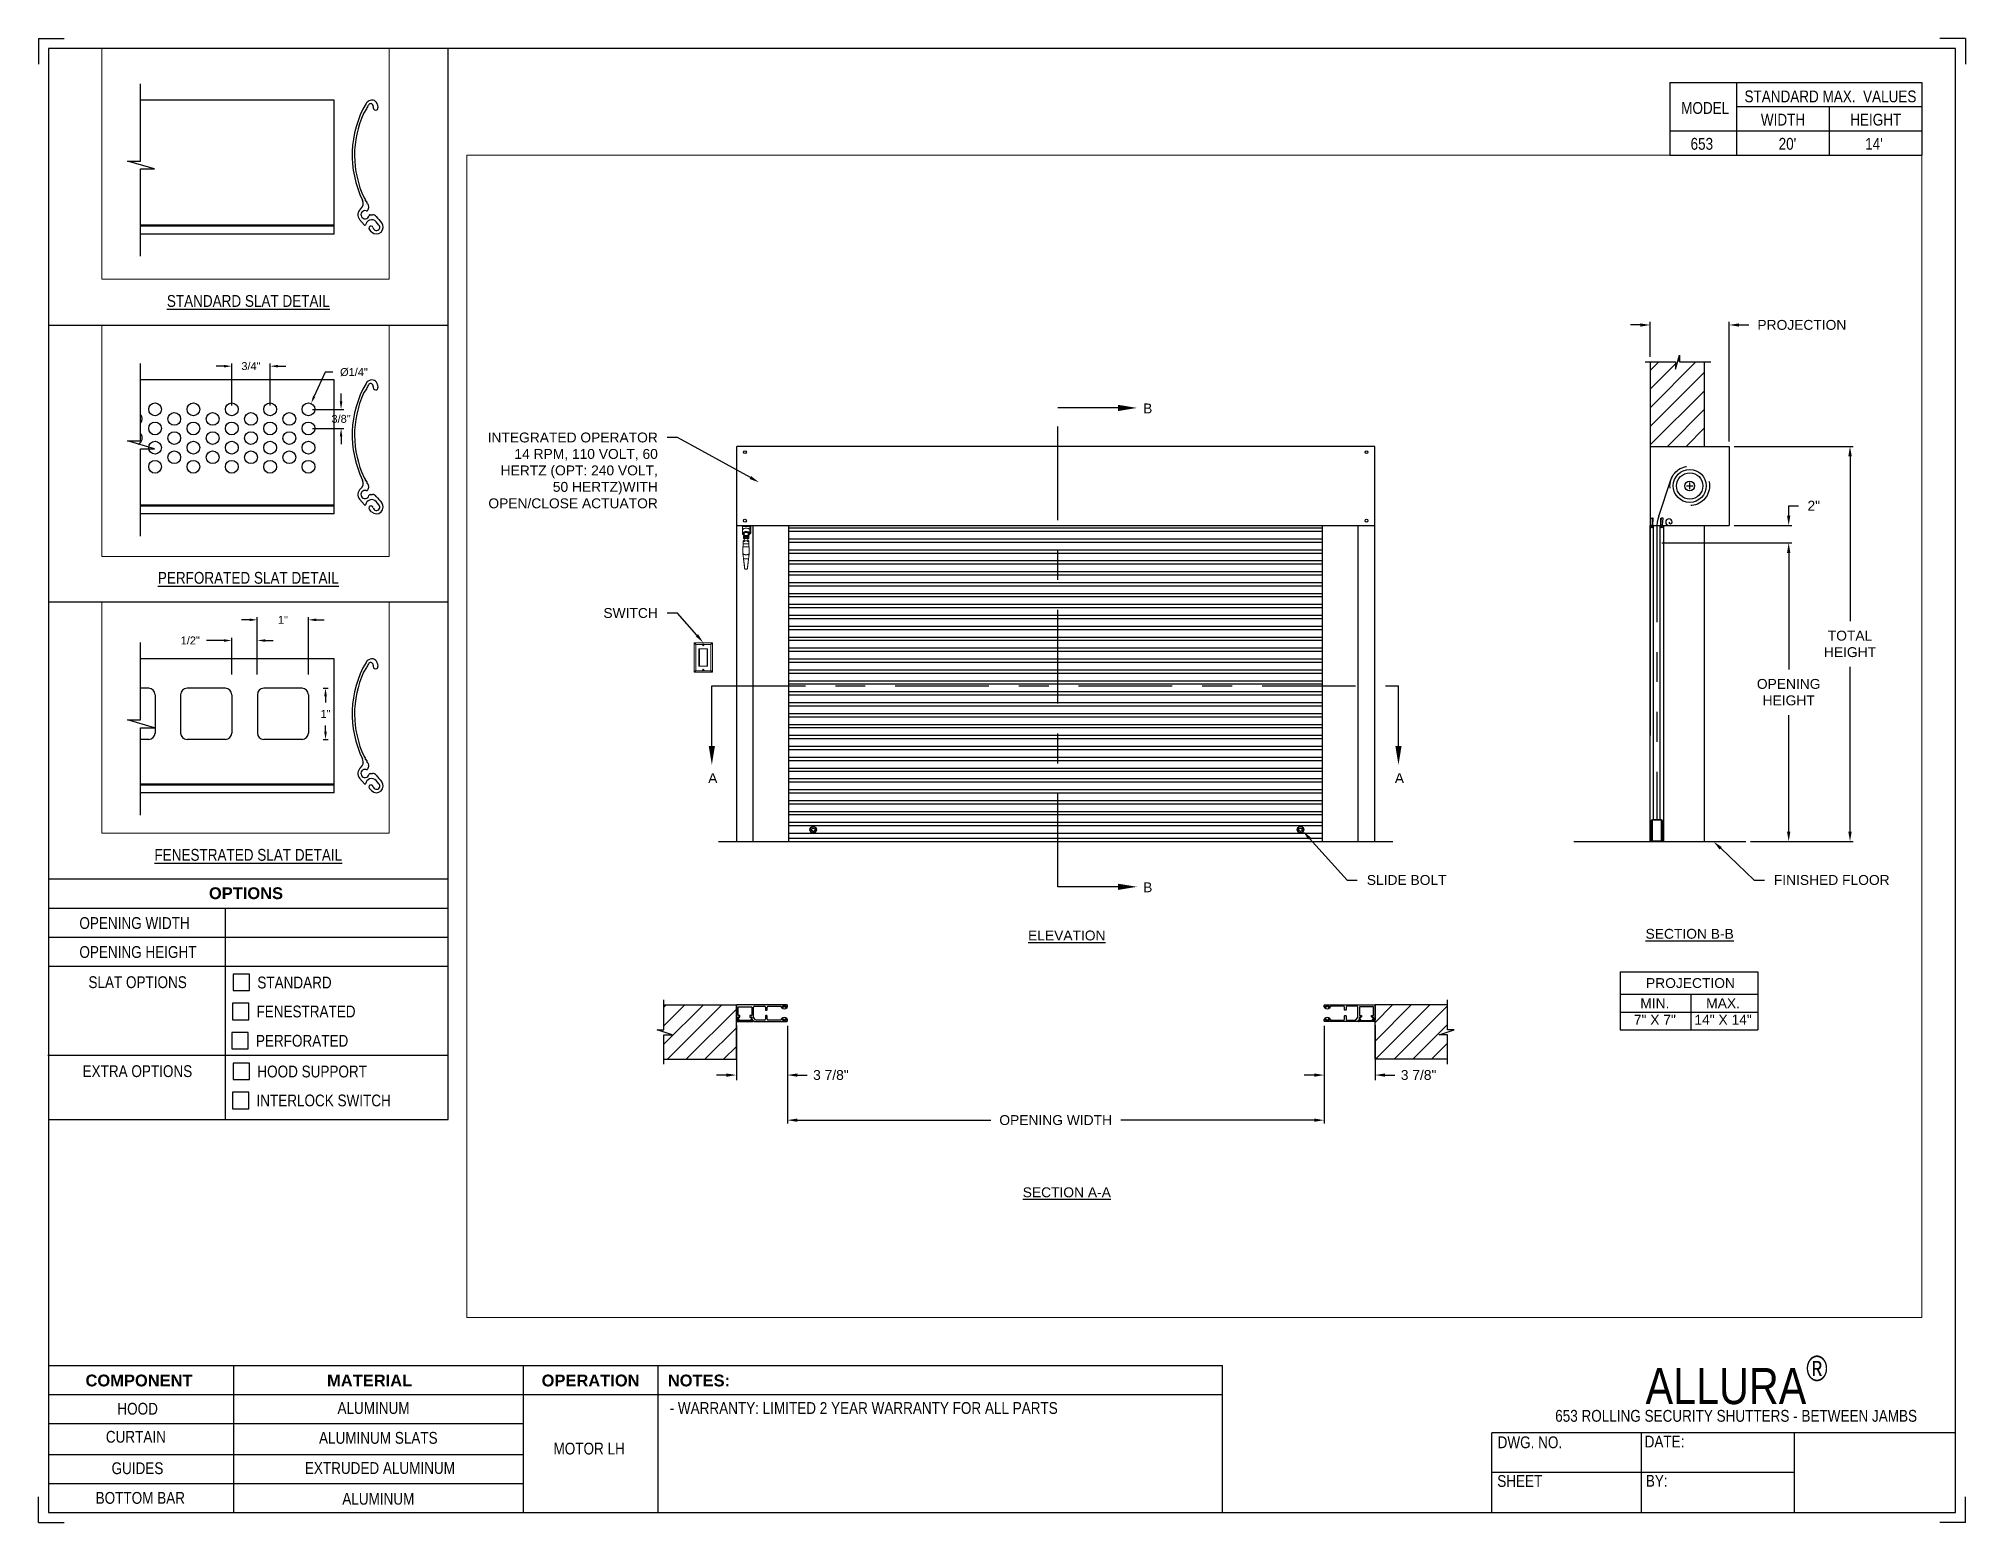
# Paper-space layout '653 MOTOR LH' of a CAD drawing. Header units: inches. Extents: x 0.1 to 10.9, y 0.1 to 8.4.
# The model-space entities are those that its viewports show. They can reach past a viewport. Long polylines and large blocks are cut down to what shows.
import ezdxf
from ezdxf import colors
from ezdxf.entities.mleader import LeaderData, LeaderLine
from ezdxf.math import Vec2, Vec3

# ---------------------------------------------------------------- set-up
doc = ezdxf.new("R2010")
doc.units = ezdxf.units.IN
doc.header["$LTSCALE"] = 0.25
doc.header["$MEASUREMENT"] = 0
for name, pattern in [('CENTER', [2, 1.25, -0.25, 0.25, -0.25]), ('HIDDEN', [0.375, 0.25, -0.125]), ('PHANTOM', [2.5, 1.25, -0.25, 0.25, -0.25, 0.25, -0.25])]:
    doc.linetypes.add(name, pattern=pattern)
for name, color, linetype in [('ANNOTATIONS', 1, 'Continuous'), ('DETAILS', 4, 'Continuous'), ('MOTOR LH', 7, 'Continuous'), ('SECTION CUTS', 6, 'CENTER'), ('TITLE BLOCK', 7, 'Continuous')]:
    doc.layers.add(name, color=color, linetype=linetype)
doc.styles.add('ARIAL', font='arial.ttf', dxfattribs={"height": 0.09375})
doc.styles.add('CADdetails-DIMENSIONS', font='ARIALN.TTF', dxfattribs={"height": 2.38})
doc.styles.add('ROMANS', font='Romans', dxfattribs={"height": 0.09375})
doc.styles.get("Standard").update_dxf_attribs({"font": 'romans.shx'})
doc.dimstyles.new('STANDARD$0', dxfattribs={"dimtxt": 0.09375, "dimasz": 0.09375, "dimexe": 0.03125, "dimexo": 0.046875, "dimgap": 0.09, "dimtad": 0, "dimtih": 1, "dimtoh": 1, "dimdec": 4, "dimzin": 0, "dimdsep": 46, "dimtxsty": 'ARIAL', "dimcen": 0.09, "dimadec": 0, "dimazin": 0, "dimtfac": 1, "dimtdec": 4, "dimtofl": 0, "dimtmove": 0, "dimatfit": 1, "dimfxl": 1, "dimtolj": 1, "dimtzin": 0, "dimarcsym": 0})
doc.dimstyles.new('STANDARD$3', dxfattribs={"dimtxt": 0.09375, "dimasz": 0.09375, "dimexe": 0.03125, "dimexo": 0.046875, "dimgap": 0.09, "dimtad": 0, "dimdec": 4, "dimzin": 0, "dimdsep": 46, "dimtxsty": 'ROMANS', "dimcen": 0.09, "dimadec": 0, "dimazin": 0, "dimtfac": 1, "dimtdec": 4, "dimtix": 1, "dimtofl": 0, "dimtmove": 0, "dimatfit": 3, "dimfxl": 1, "dimtolj": 1, "dimtzin": 0, "dimarcsym": 0})
pattern_1 = [(45, (-20.54456, -36.89865), (-0.08838835, 0.08838835), [])]

psp = doc.layouts.new('653 MOTOR LH')

# ---------------------------------------------------------------- texts
at = {"layer": 'TITLE BLOCK', "attachment_point": 2, "style": 'CADdetails-DIMENSIONS'}
for s, width, insert, char_height in [('MODEL', 0.28815, (9.45, 8.068), 0.0664), ('STANDARD MAX.  VALUES', 1.75949, (10.155, 8.133), 0.06641), ('WIDTH', 0.42908, (9.888, 8.002), 0.0664), ('HEIGHT', 0.42908, (10.41, 8.002), 0.0664), ('\\pxqc;653', 0.29952, (9.431, 7.866), 0.0664)]:
    psp.add_mtext_dynamic_manual_height_columns(s, width=width, gutter_width=1.363, heights=[0], dxfattribs=dict(at, insert=insert, char_height=char_height))
at = {"layer": 'TITLE BLOCK', "style": 'CADdetails-DIMENSIONS'}
for s, insert, char_height, width, attachment_point in [("20'", (9.913, 7.866), 0.0664, 1.75949, 2), ("14'", (10.4, 7.866), 0.0664, 1.75949, 2), ('{\\LSTANDARD SLAT DETAIL}', (1.248, 6.981), 0.06641, 1.75949, 2), ('{\\LPERFORATED SLAT DETAIL}', (1.248, 5.422), 0.06641, 1.75949, 2), ('{\\LFENESTRATED SLAT DETAIL}', (1.248, 3.862), 0.06641, 1.75949, 2), ('{\\fArial|b1|i0|c0|p34;OPTIONS}', (1.235, 3.646), 0.06641, 1.75949, 2), ('OPENING WIDTH', (0.297, 3.478), 0.06641, 1.30693, 1), ('OPENING HEIGHT', (0.297, 3.315), 0.06641, 1.30693, 1), ('SLAT OPTIONS', (0.348, 3.145), 0.06641, 1.30693, 1), ('STANDARD', (1.299, 3.143), 0.0664, 1.23928, 1), ('FENESTRATED', (1.294, 2.98), 0.06641, 1.53035, 1), ('PERFORATED', (1.291, 2.815), 0.0664, 1.53035, 1), ('EXTRA OPTIONS', (0.315, 2.644), 0.06641, 1.30693, 1), ('HOOD SUPPORT', (1.299, 2.642), 0.06641, 1.23928, 1), ('INTERLOCK SWITCH', (1.294, 2.479), 0.06641, 1.53035, 1), ('\\A1;\\pxqc;ALLURA{\\H0.7x;\\S®^ ;}', (10.642, 1.008), 0.20312, 2.03069, 3), ('{\\fArial|b1|i0|c0|p34;COMPONENT}', (0.633, 0.902), 0.06641, 1.75949, 2), ('{\\fArial|b1|i0|c0|p34;MATERIAL}', (1.931, 0.902), 0.06641, 1.75949, 2), ('{\\fArial|b1|i0|c0|p34;OPERATION}', (3.175, 0.902), 0.06641, 1.75949, 2), ('{\\fArial|b1|i0|c0|p34;NOTES:}', (3.785, 0.902), 0.06641, 1.75949, 2), ('HOOD', (0.625, 0.743), 0.0664, 1.75949, 2), ('ALUMINUM', (1.953, 0.747), 0.0664, 1.75949, 2), ('\\pxql,t2;- WARRANTY: LIMITED 2 YEAR WARRANTY FOR ALL PARTS', (5.176, 0.747), 0.06641, 3.11182, 2), ('653 ROLLING SECURITY SHUTTERS - BETWEEN JAMBS', (9.624, 0.703), 0.06641, 2.79915, 2), ('CURTAIN', (0.615, 0.585), 0.0664, 1.75949, 2), ('ALUMINUM SLATS', (1.98, 0.579), 0.06641, 1.75949, 2), ('DWG. NO.', (8.463, 0.554), 0.0664, 1.75949, 2), ('DATE:', (9.221, 0.558), 0.0664, 1.75949, 2), ('\\P\\PMOTOR LH', (3.167, 0.74), 0.0664, 1.75949, 2), ('GUIDES', (0.624, 0.408), 0.0664, 1.75949, 2), ('EXTRUDED ALUMINUM', (1.989, 0.409), 0.06641, 1.75949, 2), ('SHEET', (8.406, 0.336), 0.0664, 1.75949, 2), ('BY:', (9.177, 0.337), 0.0664, 1.75949, 2), ('BOTTOM BAR', (0.64, 0.241), 0.0664, 1.75949, 2), ('ALUMINUM', (1.98, 0.236), 0.0664, 1.75949, 2)]:
    psp.add_mtext(s, dxfattribs=dict(at, insert=insert, char_height=char_height, width=width, attachment_point=attachment_point))

msp = doc.modelspace()

# ---------------------------------------------------------------- texts
at = {"layer": 'ANNOTATIONS', "char_height": 0.09375, "attachment_point": 2, "style": 'ARIAL'}
for s, insert, width in [('{\\LELEVATION}', (179.55534, 219.50166), 3.0834986), ('{\\LSECTION B-B}', (185.46628, 219.51762), 1.3823677), ('{\\LSECTION A-A}', (179.55534, 217.06383), 1.3823677)]:
    msp.add_mtext(s, dxfattribs=dict(at, insert=insert, width=width))
for s, width, insert in [('PROJECTION ', 1.7594917, (185.47401, 219.05021)), ('MIN.\\P7" X 7" ', 0.6711642, (185.13589, 218.85822)), ('MAX.\\P14" X 14"', 0.6567117, (185.78332, 218.85822))]:
    msp.add_mtext_dynamic_manual_height_columns(s, width=width, gutter_width=1.36268, heights=[0], dxfattribs=dict(at, insert=insert))
at = {"layer": 'SECTION CUTS', "style": 'ARIAL'}
for s, p in [('B', (180.27982, 224.41077)), ('A', (176.15249, 220.90162)), ('A', (182.66845, 220.90162)), ('B', (180.27982, 219.86504))]:
    msp.add_text(s, height=0.09375, dxfattribs=at).set_placement(p)

# ---------------------------------------------------------------- blocks, each defined once
blk = doc.blocks.new('*D27')
at = {"layer": 'ANNOTATIONS', "color": 0, "lineweight": -2, "transparency": 16777216}
for p, q in [((181.997, 218.596), (181.997, 218.083)), ((182.481, 218.605), (182.481, 218.083)), ((181.903, 218.13), (181.809, 218.13)), ((182.575, 218.13), (182.669, 218.13))]:
    blk.add_line(p, q, dxfattribs=at)
at = {"layer": 'ANNOTATIONS', "color": 0, "transparency": 16777216}
for points in [[(181.903, 218.145), (181.903, 218.114), (181.997, 218.13)], [(182.575, 218.145), (182.575, 218.114), (182.481, 218.13)]]:
    blk.add_solid(points, dxfattribs=at)
at = {"layer": 'defpoints', "color": 0, "transparency": 16777216}
for p in [(181.997, 218.643), (182.481, 218.652), (182.481, 218.13)]:
    blk.add_point(p, dxfattribs=at)
at = {"layer": 'ANNOTATIONS', "color": 0, "transparency": 16777216, "insert": (182.894, 218.13), "char_height": 0.0938, "attachment_point": 5, "style": 'ARIAL'}
blk.add_mtext('\\A1;3 7/8"', dxfattribs=at)
blk = doc.blocks.new('*D28')
at = {"layer": 'ANNOTATIONS', "color": 0, "lineweight": -2, "transparency": 16777216}
for p, q in [((176.42, 218.605), (176.42, 218.083)), ((176.904, 218.596), (176.904, 218.083)), ((176.326, 218.13), (176.232, 218.13)), ((176.998, 218.13), (177.092, 218.13))]:
    blk.add_line(p, q, dxfattribs=at)
at = {"layer": 'ANNOTATIONS', "color": 0, "transparency": 16777216}
for points in [[(176.326, 218.145), (176.326, 218.114), (176.42, 218.13)], [(176.998, 218.145), (176.998, 218.114), (176.904, 218.13)]]:
    blk.add_solid(points, dxfattribs=at)
at = {"layer": 'defpoints', "color": 0, "transparency": 16777216}
for p in [(176.42, 218.652), (176.904, 218.643), (176.904, 218.13)]:
    blk.add_point(p, dxfattribs=at)
at = {"layer": 'ANNOTATIONS', "color": 0, "transparency": 16777216, "insert": (177.317, 218.13), "char_height": 0.0938, "attachment_point": 5, "style": 'ARIAL'}
blk.add_mtext('\\A1;3 7/8"', dxfattribs=at)
blk = doc.blocks.new('*D29')
at = {"layer": 'ANNOTATIONS', "color": 0, "lineweight": -2, "transparency": 16777216}
for p, q in [((184.998, 225.25), (184.904, 225.25)), ((185.092, 224.946), (185.092, 225.281)), ((185.842, 224.144), (185.842, 225.281)), ((185.935, 225.25), (186.029, 225.25))]:
    blk.add_line(p, q, dxfattribs=at)
at = {"layer": 'ANNOTATIONS', "color": 0, "transparency": 16777216}
for points in [[(184.998, 225.265), (184.998, 225.234), (185.092, 225.25)], [(185.935, 225.265), (185.935, 225.234), (185.842, 225.25)]]:
    blk.add_solid(points, dxfattribs=at)
at = {"layer": 'defpoints', "color": 0, "transparency": 16777216}
for p in [(185.842, 225.25), (185.092, 224.899), (185.842, 224.097)]:
    blk.add_point(p, dxfattribs=at)
at = {"layer": 'ANNOTATIONS', "color": 0, "transparency": 16777216, "insert": (186.531, 225.25), "char_height": 0.09375, "attachment_point": 5, "style": 'ARIAL'}
blk.add_mtext('\\A1;PROJECTION', dxfattribs=at)
blk = doc.blocks.new('*D30')
at = {"layer": 'ANNOTATIONS', "color": 0, "lineweight": -2, "transparency": 16777216}
for p, q in [((185.201, 223.181), (186.437, 223.181)), ((186.406, 223.087), (186.406, 221.981)), ((186.406, 220.441), (186.406, 221.547)), ((186.045, 220.347), (186.437, 220.347))]:
    blk.add_line(p, q, dxfattribs=at)
at = {"layer": 'ANNOTATIONS', "color": 0, "transparency": 16777216}
for points in [[(186.39, 223.087), (186.422, 223.087), (186.406, 223.181)], [(186.39, 220.441), (186.422, 220.441), (186.406, 220.347)]]:
    blk.add_solid(points, dxfattribs=at)
at = {"layer": 'defpoints', "color": 0, "transparency": 16777216}
for p in [(185.154, 223.181), (186.406, 223.181), (185.998, 220.347)]:
    blk.add_point(p, dxfattribs=at)
at = {"layer": 'ANNOTATIONS', "color": 0, "transparency": 16777216, "insert": (186.406, 221.764), "char_height": 0.09375, "attachment_point": 5, "style": 'ARIAL'}
blk.add_mtext('\\A1;OPENING \\PHEIGHT', dxfattribs=at)
blk = doc.blocks.new('*D31')
at = {"layer": 'ANNOTATIONS', "color": 0, "lineweight": -2, "transparency": 16777216}
for p, q in [((185.889, 224.097), (187.019, 224.097)), ((186.988, 224.003), (186.988, 222.439)), ((186.988, 220.441), (186.988, 222.004)), ((186.045, 220.347), (187.019, 220.347))]:
    blk.add_line(p, q, dxfattribs=at)
at = {"layer": 'ANNOTATIONS', "color": 0, "transparency": 16777216}
for points in [[(186.972, 224.003), (187.004, 224.003), (186.988, 224.097)], [(186.972, 220.441), (187.004, 220.441), (186.988, 220.347)]]:
    blk.add_solid(points, dxfattribs=at)
at = {"layer": 'defpoints', "color": 0, "transparency": 16777216}
for p in [(185.842, 224.097), (185.998, 220.347), (186.988, 220.347)]:
    blk.add_point(p, dxfattribs=at)
at = {"layer": 'ANNOTATIONS', "color": 0, "transparency": 16777216, "insert": (186.988, 222.222), "char_height": 0.0938, "attachment_point": 5, "style": 'ARIAL'}
blk.add_mtext('\\A1;TOTAL\\PHEIGHT', dxfattribs=at)
blk = doc.blocks.new('*D32')
at = {"layer": 'ANNOTATIONS', "color": 0, "lineweight": -2, "transparency": 16777216}
for p, q in [((186.406, 223.441), (186.406, 223.534)), ((186.406, 223.534), (186.5, 223.534)), ((185.889, 223.347), (186.437, 223.347)), ((185.889, 223.181), (186.437, 223.181)), ((186.406, 223.087), (186.406, 222.994))]:
    blk.add_line(p, q, dxfattribs=at)
at = {"layer": 'ANNOTATIONS', "color": 0, "transparency": 16777216}
for points in [[(186.39, 223.441), (186.422, 223.441), (186.406, 223.347)], [(186.39, 223.087), (186.422, 223.087), (186.406, 223.181)]]:
    blk.add_solid(points, dxfattribs=at)
at = {"layer": 'defpoints', "color": 0, "transparency": 16777216}
for p in [(185.842, 223.347), (185.842, 223.181), (186.406, 223.181)]:
    blk.add_point(p, dxfattribs=at)
at = {"layer": 'ANNOTATIONS', "color": 0, "transparency": 16777216, "insert": (186.644, 223.534), "char_height": 0.0938, "attachment_point": 5, "style": 'ARIAL'}
blk.add_mtext('\\A1;2"', dxfattribs=at)
blk = doc.blocks.new('*D33')
at = {"layer": 'ANNOTATIONS', "color": 0, "lineweight": -2, "transparency": 16777216}
for p, q in [((176.904, 218.083), (176.904, 217.671)), ((181.997, 218.083), (181.997, 217.671)), ((176.998, 217.702), (178.834, 217.702)), ((181.903, 217.702), (180.067, 217.702))]:
    blk.add_line(p, q, dxfattribs=at)
at = {"layer": 'ANNOTATIONS', "color": 0, "transparency": 16777216}
for points in [[(176.998, 217.717), (176.998, 217.686), (176.904, 217.702)], [(181.903, 217.717), (181.903, 217.686), (181.997, 217.702)]]:
    blk.add_solid(points, dxfattribs=at)
at = {"layer": 'defpoints', "color": 0, "transparency": 16777216}
for p in [(176.904, 218.13), (181.997, 218.13), (181.997, 217.702)]:
    blk.add_point(p, dxfattribs=at)
at = {"layer": 'ANNOTATIONS', "color": 0, "transparency": 16777216, "insert": (179.45, 217.702), "char_height": 0.09375, "attachment_point": 5, "style": 'ARIAL'}
blk.add_mtext('\\A1;OPENING WIDTH', dxfattribs=at)
blk = doc.blocks.new('*D59')
at = {"layer": 'ANNOTATIONS', "color": 0, "lineweight": -2, "transparency": 16777216}
for p, q in [((172.83, 220.093), (172.702, 219.806)), ((172.924, 220.093), (172.83, 220.093))]:
    blk.add_line(p, q, dxfattribs=at)
at = {"layer": 'ANNOTATIONS', "color": 0, "transparency": 16777216}
blk.add_solid([(172.688, 219.813), (172.716, 219.8), (172.664, 219.721)], dxfattribs=at)
at = {"layer": 'defpoints', "color": 0, "transparency": 16777216}
for p in [(172.664, 219.721), (172.602, 219.582)]:
    blk.add_point(p, dxfattribs=at)
at = {"layer": 'ANNOTATIONS', "color": 0, "transparency": 16777216, "insert": (173.174, 220.093), "char_height": 0.09375, "attachment_point": 5, "style": 'ARIAL'}
blk.add_mtext('\\A1;%%C1/4"', dxfattribs=at)
blk = doc.blocks.new('*D60')
at = {"layer": 'ANNOTATIONS', "color": 0, "lineweight": -2, "transparency": 16777216}
for p, q in [((171.626, 220.165), (171.533, 220.165)), ((171.72, 219.698), (171.72, 220.196)), ((172.176, 219.698), (172.176, 220.196)), ((172.27, 220.165), (172.364, 220.165))]:
    blk.add_line(p, q, dxfattribs=at)
at = {"layer": 'ANNOTATIONS', "color": 0, "transparency": 16777216}
for points in [[(171.626, 220.18), (171.626, 220.149), (171.72, 220.165)], [(172.27, 220.18), (172.27, 220.149), (172.176, 220.165)]]:
    blk.add_solid(points, dxfattribs=at)
at = {"layer": 'defpoints', "color": 0, "transparency": 16777216}
for p in [(171.72, 220.165), (171.72, 219.651), (172.176, 219.651)]:
    blk.add_point(p, dxfattribs=at)
at = {"layer": 'ANNOTATIONS', "color": 0, "transparency": 16777216, "insert": (171.948, 220.165), "char_height": 0.0938, "attachment_point": 5, "style": 'ARIAL'}
blk.add_mtext('\\A1;3/4"', dxfattribs=at)
blk = doc.blocks.new('*D61')
at = {"layer": 'ANNOTATIONS', "color": 0, "lineweight": -2, "transparency": 16777216}
for p, q in [((173.021, 219.745), (173.021, 219.839)), ((172.68, 219.651), (173.052, 219.651)), ((172.68, 219.423), (173.052, 219.423)), ((173.021, 219.329), (173.021, 219.236))]:
    blk.add_line(p, q, dxfattribs=at)
at = {"layer": 'ANNOTATIONS', "color": 0, "transparency": 16777216}
for points in [[(173.005, 219.745), (173.036, 219.745), (173.021, 219.651)], [(173.005, 219.329), (173.036, 219.329), (173.021, 219.423)]]:
    blk.add_solid(points, dxfattribs=at)
at = {"layer": 'defpoints', "color": 0, "transparency": 16777216}
for p in [(172.633, 219.651), (172.633, 219.423), (173.021, 219.423)]:
    blk.add_point(p, dxfattribs=at)
at = {"layer": 'ANNOTATIONS', "color": 0, "transparency": 16777216, "insert": (173.021, 219.537), "char_height": 0.0938, "attachment_point": 5, "style": 'ARIAL'}
blk.add_mtext('\\A1;3/8"', dxfattribs=at)
blk = doc.blocks.new('*D62')
at = {"layer": 'ANNOTATIONS', "color": 0, "lineweight": -2, "transparency": 16777216}
for p, q in [((171.626, 222.848), (171.42, 222.848)), ((171.72, 222.445), (171.72, 222.879)), ((172.024, 222.445), (172.024, 222.879)), ((172.118, 222.848), (172.212, 222.848))]:
    blk.add_line(p, q, dxfattribs=at)
at = {"layer": 'ANNOTATIONS', "color": 0, "transparency": 16777216}
for points in [[(171.626, 222.863), (171.626, 222.832), (171.72, 222.848)], [(172.118, 222.863), (172.118, 222.832), (172.024, 222.848)]]:
    blk.add_solid(points, dxfattribs=at)
at = {"layer": 'defpoints', "color": 0, "transparency": 16777216}
for p in [(172.024, 222.848), (171.72, 222.399), (172.024, 222.399)]:
    blk.add_point(p, dxfattribs=at)
at = {"layer": 'ANNOTATIONS', "color": 0, "transparency": 16777216, "insert": (171.226, 222.848), "char_height": 0.0938, "attachment_point": 5, "style": 'ARIAL'}
blk.add_mtext('\\A1;1/2"', dxfattribs=at)
blk = doc.blocks.new('*D63')
at = {"layer": 'ANNOTATIONS', "color": 0, "lineweight": -2, "transparency": 16777216}
for p, q in [((172.808, 222.279), (172.867, 222.279)), ((172.836, 222.185), (172.836, 222.111)), ((172.836, 221.764), (172.836, 221.837)), ((172.808, 221.67), (172.867, 221.67))]:
    blk.add_line(p, q, dxfattribs=at)
at = {"layer": 'ANNOTATIONS', "color": 0, "transparency": 16777216}
for points in [[(172.82, 222.185), (172.852, 222.185), (172.836, 222.279)], [(172.82, 221.764), (172.852, 221.764), (172.836, 221.67)]]:
    blk.add_solid(points, dxfattribs=at)
at = {"layer": 'defpoints', "color": 0, "transparency": 16777216}
for p in [(172.761, 222.279), (172.761, 221.67), (172.836, 221.67)]:
    blk.add_point(p, dxfattribs=at)
at = {"layer": 'ANNOTATIONS', "color": 0, "transparency": 16777216, "insert": (172.836, 221.974), "char_height": 0.0938, "attachment_point": 5, "style": 'ARIAL'}
blk.add_mtext('\\A1;1"', dxfattribs=at)
blk = doc.blocks.new('*D64')
at = {"layer": 'ANNOTATIONS', "color": 0, "lineweight": -2, "transparency": 16777216}
for p, q in [((171.931, 223.094), (171.837, 223.094)), ((172.024, 222.445), (172.024, 223.125)), ((172.633, 222.445), (172.633, 223.125)), ((172.727, 223.094), (172.82, 223.094))]:
    blk.add_line(p, q, dxfattribs=at)
at = {"layer": 'ANNOTATIONS', "color": 0, "transparency": 16777216}
for points in [[(171.931, 223.11), (171.931, 223.078), (172.024, 223.094)], [(172.727, 223.11), (172.727, 223.078), (172.633, 223.094)]]:
    blk.add_solid(points, dxfattribs=at)
at = {"layer": 'defpoints', "color": 0, "transparency": 16777216}
for p in [(172.633, 223.094), (172.024, 222.399), (172.633, 222.399)]:
    blk.add_point(p, dxfattribs=at)
at = {"layer": 'ANNOTATIONS', "color": 0, "transparency": 16777216, "insert": (172.329, 223.094), "char_height": 0.0938, "attachment_point": 5, "style": 'ARIAL'}
blk.add_mtext('\\A1;1"', dxfattribs=at)

# ---------------------------------------------------------------- dimensions: what is measured, and where the dimension line sits
at = {"layer": 'ANNOTATIONS'}
for base, p1, p2, text, picture, middle in [((185.84168, 225.2498), (185.09168, 224.89879), (185.84168, 224.09691), 'PROJECTION', '*D29', (186.53079, 225.2498)), ((181.99667, 217.70183), (176.90417, 218.12965), (181.99667, 218.12965), 'OPENING WIDTH', '*D33', (179.45042, 217.70183))]:
    dim = msp.add_linear_dim(base=base, p1=p1, p2=p2, text=text, dimstyle='STANDARD$0', dxfattribs=at)
    dim.commit()
    dim.dimension.update_dxf_attribs({"geometry": picture, "text_midpoint": middle})
for base, p1, p2, text, picture, middle in [((186.988, 220.34691), (185.84168, 224.09691), (185.99793, 220.34691), 'TOTAL\\PHEIGHT', '*D31', (186.988, 222.22191)), ((186.40588, 223.18111), (185.84168, 223.34691), (185.84168, 223.18111), '2"', '*D32', (186.6443, 223.53441))]:
    dim = msp.add_linear_dim(base=base, p1=p1, p2=p2, angle=90, text=text, dimstyle='STANDARD$0', dxfattribs=at)
    dim.commit()
    dim.dimension.update_dxf_attribs({"geometry": picture, "text_midpoint": middle, "dimtype": 160})
for base, p1, p2, text, override, picture, middle in [((172.63284, 223.09404), (172.02432, 222.3986), (172.63284, 222.3986), '1"', {"dimlunit": 4, "dimarcsym": 1}, '*D64', (172.32858, 223.09404)), ((171.72007, 220.16481), (172.17645, 219.65136), (171.72007, 219.65136), '3/4"', {"dimtih": 1, "dimtoh": 1, "dimlunit": 4, "dimpost": '', "dimtxsty": 'ARIAL', "dimarcsym": 1}, '*D60', (171.94826, 220.16481)), ((176.90417, 218.12965), (176.41984, 218.65202), (176.90417, 218.64327), '3 7/8"', {"dimexe": 0.046875, "dimgap": 0.0625, "dimlunit": 4, "dimtxsty": 'ARIAL', "dimcen": 0.089844, "dimatfit": 0, "dimfxl": 0.18, "dimfrac": 2}, '*D28', (177.31724, 218.12965)), ((182.481, 218.12965), (181.99667, 218.64327), (182.481, 218.65202), '3 7/8"', {"dimexe": 0.046875, "dimgap": 0.0625, "dimlunit": 4, "dimtxsty": 'ARIAL', "dimcen": 0.089844, "dimatfit": 0, "dimfxl": 0.18, "dimfrac": 2}, '*D27', (182.89408, 218.12965))]:
    dim = msp.add_linear_dim(base=base, p1=p1, p2=p2, text=text, dimstyle='STANDARD$0', override=override, dxfattribs=at)
    dim.commit()
    dim.dimension.update_dxf_attribs({"geometry": picture, "text_midpoint": middle})
dim = msp.add_linear_dim(base=(186.40588, 223.18111), p1=(185.99793, 220.34691), p2=(185.15418, 223.18111), angle=90, text='OPENING \\PHEIGHT', dimstyle='STANDARD$0', dxfattribs=at)
dim.commit()
dim.dimension.update_dxf_attribs({"geometry": '*D30', "text_midpoint": (186.40588, 221.76401)})
dim = msp.add_linear_dim(base=(172.02432, 222.84766), p1=(171.72007, 222.3986), p2=(172.02432, 222.3986), text='1/2"', dimstyle='STANDARD$0', override={"dimlunit": 4, "dimarcsym": 1}, dxfattribs=at)
dim.commit()
dim.dimension.update_dxf_attribs({"geometry": '*D62', "text_midpoint": (171.22608, 222.84766), "dimtype": 160})
for base, p1, p2, text, override, picture, middle in [((172.83598, 221.67014), (172.76106, 222.27865), (172.76106, 221.67014), '1"', {"dimlunit": 4, "dimarcsym": 1}, '*D63', (172.83598, 221.9744)), ((173.02051, 219.42317), (172.63284, 219.65136), (172.63284, 219.42317), '3/8"', {"dimtih": 1, "dimtoh": 1, "dimlunit": 4, "dimtxsty": 'ARIAL', "dimtix": 0, "dimarcsym": 1}, '*D61', (173.02051, 219.53726))]:
    dim = msp.add_linear_dim(base=base, p1=p1, p2=p2, angle=90, text=text, dimstyle='STANDARD$0', override=override, dxfattribs=at)
    dim.commit()
    dim.dimension.update_dxf_attribs({"geometry": picture, "text_midpoint": middle, "dimtype": 160})
dim = msp.add_diameter_dim_2p(p1=(172.60177, 219.58193), p2=(172.66391, 219.72079), text='%%C1/4"', dimstyle='STANDARD$3', override={"dimtih": 1, "dimtoh": 1, "dimlunit": 4, "dimtxsty": 'ARIAL', "dimcen": 0, "dimarcsym": 1}, dxfattribs=at)
dim.commit()
dim.dimension.update_dxf_attribs({"geometry": '*D59', "text_midpoint": (173.17351, 220.09254), "dimtype": 163})

# ---------------------------------------------------------------- hatches: boundary and pattern name
at = {"layer": 'MOTOR LH', "linetype": 'Continuous'}
h = msp.add_hatch(dxfattribs=at)
h.set_pattern_fill('ANSI31', color=256, style=0)
h.set_pattern_definition([(45, (-19.83134, -37.20419), (-0.088388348, 0.088388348), [])])
h.paths.add_polyline_path([(185.60731, 225.36404), (185.60731, 224.89879), (185.37081, 224.89879), (185.37081, 224.96345), (185.3324, 224.83009), (185.3324, 224.89879), (185.09168, 224.89879), (185.09168, 225.54833)])
h.paths.add_polyline_path([(185.09168, 225.54833), (185.09168, 224.09691), (185.60731, 224.09691), (185.60731, 225.35028), (185.60731, 225.36404)])
at = {"layer": 'MOTOR LH'}
h = msp.add_hatch(dxfattribs=at)
h.set_pattern_fill('ANSI31', color=256, style=0)
h.set_pattern_definition(pattern_1)
h.paths.add_polyline_path([(176.41982, 218.79576), (175.73232, 218.79576), (175.73232, 218.55855), (175.66821, 218.55855), (175.81028, 218.51165), (175.73232, 218.51165), (175.73232, 218.28013), (176.41982, 218.28013), (176.41982, 218.44263)])
h = msp.add_hatch(dxfattribs=at)
h.set_pattern_fill('ANSI31', color=256, style=0)
h.set_pattern_definition(pattern_1)
h.paths.add_polyline_path([(183.23261, 218.55855), (183.1685, 218.55855), (183.1685, 218.79576), (182.481, 218.79576), (182.481, 218.28013), (182.49918, 218.28013), (183.1685, 218.28013), (183.1685, 218.51165), (183.09054, 218.51165)])
at = {"layer": 'MOTOR LH', "linetype": 'Continuous'}
h = msp.add_hatch(dxfattribs=at)
h.set_pattern_fill('ANSI31', color=256, scale=0.499954, angle=90, style=0)
h.set_pattern_definition([(45, (183.145093, 214.38483), (0.04419013, -0.04419013), [])])
edge = h.paths.add_edge_path(flags=0)
edge.add_arc((176.44734, 218.66616), 0.00937, 485.092719, 612.895365)
edge.add_arc((176.44421, 218.65601), 0.00125, 360, 432.895365, ccw=False)
edge.add_line((176.44546, 218.65601), (176.44546, 218.65077))
edge.add_arc((176.44796, 218.65077), 0.0025, 180, 270)
edge.add_line((176.44796, 218.64827), (176.5542, 218.64827))
edge.add_arc((176.5542, 218.65077), 0.0025, 270, 360)
edge.add_line((176.5567, 218.65077), (176.5567, 218.65601))
edge.add_arc((176.55795, 218.65601), 0.00125, 107.104635, 180, ccw=False)
edge.add_arc((176.55483, 218.66616), 0.00937, 287.104635, 414.907281)
edge.add_arc((176.56202, 218.67639), 0.00312, 54.907281, 234.907281, ccw=False)
edge.add_arc((176.55483, 218.66616), 0.01562, 303.748989, 414.907281, ccw=False)
edge.add_arc((176.5642, 218.65213), 0.00125, 483.748989, 540)
edge.add_line((176.56295, 218.65213), (176.56295, 218.65077))
edge.add_arc((176.56545, 218.65077), 0.0025, 180, 270)
edge.add_line((176.56545, 218.64827), (176.57858, 218.64827))
edge.add_arc((176.57858, 218.64702), 0.00125, 360, 450, ccw=False)
edge.add_line((176.57983, 218.64702), (176.57983, 218.64077))
edge.add_arc((176.57858, 218.64077), 0.00125, 270, 360, ccw=False)
edge.add_line((176.57858, 218.63952), (176.42359, 218.63952))
edge.add_arc((176.42359, 218.64077), 0.00125, 180, 270, ccw=False)
edge.add_line((176.42234, 218.64077), (176.42234, 218.64702))
edge.add_arc((176.42359, 218.64702), 0.00125, 450, 540, ccw=False)
edge.add_line((176.42359, 218.64827), (176.43672, 218.64827))
edge.add_arc((176.43672, 218.65077), 0.0025, 270, 360)
edge.add_line((176.43922, 218.65077), (176.43922, 218.65213))
edge.add_arc((176.43797, 218.65213), 0.00125, 360, 416.251011)
edge.add_arc((176.44734, 218.66616), 0.01562, 125.092719, 236.251011, ccw=False)
edge.add_arc((176.44015, 218.67639), 0.00312, 305.092719, 485.092719, ccw=False)

# ---------------------------------------------------------------- linework, layer by layer
at = {"layer": 'ANNOTATIONS'}
for p, q in [((184.80532, 219.10964), (184.80532, 218.55827)), ((184.80532, 219.10964), (186.11309, 219.10964)), ((186.11309, 219.10964), (186.11309, 218.55827)), ((184.80532, 218.89817), (186.11309, 218.89817)), ((185.47818, 218.89817), (185.47818, 218.55827)), ((184.80532, 218.72822), (186.11309, 218.72822)), ((176.90417, 218.59639), (176.90417, 218.08277)), ((181.99667, 218.59639), (181.99667, 218.08277)), ((184.80532, 218.55827), (186.11309, 218.55827))]:
    msp.add_line(p, q, dxfattribs=at)
for points in [[(176.99792, 218.14527), (176.99792, 218.11402), (176.90417, 218.12965)], [(181.90292, 218.14527), (181.90292, 218.11402), (181.99667, 218.12965)]]:
    msp.add_solid(points, dxfattribs=at)
at = {"layer": 'DETAILS', "linetype": 'Continuous'}
for p, q in [((170.63418, 221.90286), (170.63418, 222.82299)), ((172.9371, 222.62916), (170.63418, 222.62916)), ((172.9371, 221.03485), (172.9371, 222.62916)), ((173.45553, 222.57109), (173.45993, 222.53958)), ((173.32229, 222.52458), (173.28943, 222.47053)), ((170.73123, 222.27865), (170.63418, 222.27865)), ((170.8073, 222.20259), (170.8073, 221.7462)), ((171.11155, 222.20259), (171.11155, 221.7462)), ((171.644, 222.27865), (171.18762, 222.27865)), ((171.72007, 222.20259), (171.72007, 221.7462)), ((172.02432, 222.20259), (172.02432, 221.7462)), ((172.55677, 222.27865), (172.10039, 222.27865)), ((172.63284, 222.20259), (172.63284, 221.7462)), ((170.8014, 221.80936), (170.4768, 221.90286)), ((170.4768, 221.90286), (170.63418, 221.90286)), ((170.63418, 220.77012), (170.63418, 221.80936)), ((170.63418, 221.80936), (170.8014, 221.80936)), ((170.73123, 221.67014), (170.63418, 221.67014)), ((171.644, 221.67014), (171.18762, 221.67014)), ((172.55677, 221.67014), (172.10039, 221.67014)), ((173.29541, 221.46495), (173.31011, 221.44122)), ((173.31613, 221.43149), (173.33083, 221.40776)), ((173.33083, 221.40776), (173.33115, 221.40716)), ((173.36896, 221.26479), (173.39403, 221.26479)), ((172.9371, 221.13842), (170.63418, 221.13842)), ((172.9371, 221.12747), (170.63418, 221.12747)), ((173.30061, 221.14023), (173.24113, 221.20838)), ((173.38452, 221.06009), (173.35874, 221.08678)), ((173.47227, 221.14203), (173.43843, 221.18081)), ((172.9371, 221.03485), (170.63418, 221.03485)), ((170.63418, 219.27496), (170.63418, 220.19509)), ((172.9371, 220.00126), (170.63418, 220.00126)), ((172.9371, 218.40695), (172.9371, 220.00126)), ((173.32229, 219.89668), (173.28943, 219.84263)), ((173.45553, 219.94319), (173.45993, 219.91168)), ((170.8014, 219.18146), (170.4768, 219.27496)), ((170.4768, 219.27496), (170.63418, 219.27496)), ((170.63418, 218.14222), (170.63418, 219.18146)), ((170.63418, 219.18146), (170.8014, 219.18146)), ((173.29541, 218.83705), (173.31011, 218.81332)), ((173.31613, 218.80359), (173.33083, 218.77986)), ((173.33083, 218.77986), (173.33115, 218.77926)), ((173.30061, 218.51233), (173.24113, 218.58048)), ((173.36896, 218.63688), (173.39403, 218.63688)), ((173.47227, 218.51413), (173.43843, 218.55291)), ((172.9371, 218.51052), (170.63418, 218.51052)), ((172.9371, 218.49957), (170.63418, 218.49957)), ((172.9371, 218.40695), (170.63418, 218.40695)), ((173.38452, 218.43219), (173.35874, 218.45887)), ((170.63418, 216.49673), (170.63418, 217.41686)), ((172.9371, 217.22303), (170.63418, 217.22303)), ((172.9371, 215.62872), (172.9371, 217.22303)), ((173.32229, 217.11845), (173.28943, 217.06441)), ((173.45553, 217.16497), (173.45993, 217.13345)), ((170.8014, 216.40323), (170.4768, 216.49673)), ((170.4768, 216.49673), (170.63418, 216.49673)), ((170.63418, 215.364), (170.63418, 216.40323)), ((170.63418, 216.40323), (170.8014, 216.40323)), ((173.29541, 216.05883), (173.31011, 216.03509)), ((173.31613, 216.02537), (173.33083, 216.00164)), ((173.33083, 216.00163), (173.33115, 216.00104)), ((173.30061, 215.73411), (173.24113, 215.80225)), ((173.36896, 215.85866), (173.39403, 215.85866)), ((173.47227, 215.7359), (173.43843, 215.77468)), ((172.9371, 215.73229), (170.63418, 215.73229)), ((172.9371, 215.72134), (170.63418, 215.72134)), ((172.9371, 215.62872), (170.63418, 215.62872)), ((173.38452, 215.65396), (173.35874, 215.68065))]:
    msp.add_line(p, q, dxfattribs=at)
for centre in [(170.8073, 219.65136), (171.26368, 219.65136), (171.72007, 219.65136), (172.17645, 219.65136), (172.63284, 219.65136), (170.8073, 219.42317), (171.03549, 219.53726), (171.26368, 219.42317), (171.49187, 219.53726), (171.72007, 219.42317), (171.94826, 219.53726), (172.17645, 219.42317), (172.40465, 219.53726), (172.63284, 219.42317), (170.8073, 219.19498), (171.03549, 219.30907), (171.26368, 219.19498), (171.49187, 219.30907), (171.72007, 219.19498), (171.94826, 219.30907), (172.17645, 219.19498), (172.40465, 219.30907), (172.63284, 219.19498), (171.03549, 219.08088), (171.49187, 219.08088), (171.94826, 219.08088), (172.40465, 219.08088), (170.8073, 218.96678), (171.26368, 218.96678), (171.72007, 218.96678), (172.17645, 218.96678), (172.63284, 218.96678)]:
    msp.add_circle(centre, 0.07606, dxfattribs=at)
for centre, radius, start, end in [((174.37362, 221.97418), 1.22101, 149.83878, 206.076167), ((173.38631, 222.54634), 0.0799, 114.912939, 148.862898), ((174.37362, 221.97418), 1.1867, 149.83878, 152.36675), ((173.37726, 222.55317), 0.03431, 90, 149.83878), ((173.38869, 222.56175), 0.06748, 7.957448, 122.281332), ((173.37325, 222.55918), 0.0286, 346.599528, 81.946209), ((173.43445, 222.5446), 0.03431, 166.599528, 270), ((174.37362, 221.97418), 1.19242, 155.40119, 205.280779), ((173.43445, 222.53602), 0.02574, 270, 7.957448), ((170.73123, 222.20259), 0.07606, 0, 90), ((171.18762, 222.20259), 0.07606, 90, 180), ((171.644, 222.20259), 0.07606, 0, 90), ((172.10039, 222.20259), 0.07606, 90, 180), ((172.55677, 222.20259), 0.07606, 0, 90), ((170.73123, 221.7462), 0.07606, 270, 0), ((171.18762, 221.7462), 0.07606, 180, 270), ((171.644, 221.7462), 0.07606, 270, 0), ((172.10039, 221.7462), 0.07606, 180, 270), ((172.55677, 221.7462), 0.07606, 270, 0), ((173.30577, 221.26479), 0.08579, 128.124486, 221.111042), ((173.19985, 221.39975), 0.08579, 308.124486, 26.076167), ((173.30577, 221.26479), 0.04833, 73.705044, 344.810713), ((173.31312, 221.43636), 0.00572, 121.770212, 301.770212), ((173.32414, 221.32764), 0.01716, 253.705044, 330), ((173.3342, 221.40232), 0.00572, 122.156112, 295.480049), ((174.37362, 221.97418), 1.1867, 209.093737, 209.803137), ((173.28926, 221.35632), 0.06215, 323.161805, 3.508184), ((173.29426, 221.35594), 0.05719, 15.658329, 29.803137), ((173.35059, 221.3658), 0.00572, 102.792345, 277.060377), ((173.36896, 221.24763), 0.01716, 90, 164.810713), ((173.39403, 221.2076), 0.05719, 38.044977, 90), ((173.30491, 221.14399), 0.00572, 221.111042, 344.656536), ((173.39316, 221.11978), 0.08579, 112.029156, 164.656536), ((173.37726, 221.10465), 0.02574, 11.111042, 224.000687), ((173.38672, 221.13569), 0.06863, 41.111042, 112.029156), ((173.44211, 221.11571), 0.08007, 224.000687, 42.663262), ((173.44211, 221.11571), 0.04003, 191.111042, 41.111042), ((174.37362, 221.97418), 1.1867, 218.044977, 222.663262), ((173.38631, 219.91844), 0.0799, 114.912939, 148.862898), ((173.38869, 219.93385), 0.06748, 7.957448, 122.281332), ((174.37362, 219.34628), 1.22101, 149.83878, 206.076167), ((174.37362, 219.34628), 1.19242, 155.40119, 205.280779), ((174.37362, 219.34628), 1.1867, 149.83878, 152.36675), ((173.37726, 219.92527), 0.03431, 90, 149.83878), ((173.37325, 219.93127), 0.0286, 346.599528, 81.946209), ((173.43445, 219.91669), 0.03431, 166.599528, 270), ((173.43445, 219.90812), 0.02574, 270, 7.957448), ((170.5791, 219.53726), 0.07606, 316.391043, 43.608957), ((170.5791, 219.30907), 0.07606, 290.489723, 43.608957), ((173.30577, 218.63688), 0.08579, 128.124486, 221.111042), ((173.19985, 218.77185), 0.08579, 308.124486, 26.076167), ((173.31312, 218.80845), 0.00572, 121.770212, 301.770212), ((173.3342, 218.77442), 0.00572, 122.156112, 295.480049), ((174.37362, 219.34628), 1.1867, 209.093737, 209.803137), ((173.28926, 218.72842), 0.06215, 323.161805, 3.508184), ((173.29426, 218.72804), 0.05719, 15.658329, 29.803137), ((173.35059, 218.7379), 0.00572, 102.792345, 277.060377), ((173.30577, 218.63688), 0.04833, 73.705044, 344.810713), ((173.39316, 218.49188), 0.08579, 112.029156, 164.656536), ((173.32414, 218.69974), 0.01716, 253.705044, 330), ((173.36896, 218.61973), 0.01716, 90, 164.810713), ((173.38672, 218.50778), 0.06863, 41.111042, 112.029156), ((173.44211, 218.48781), 0.08007, 224.000687, 42.663262), ((173.39403, 218.57969), 0.05719, 38.044977, 90), ((174.37362, 219.34628), 1.1867, 218.044977, 222.663262), ((173.30491, 218.51609), 0.00572, 221.111042, 344.656536), ((173.37726, 218.47675), 0.02574, 11.111042, 224.000687), ((173.44211, 218.48781), 0.04003, 191.111042, 41.111042), ((174.37362, 216.56805), 1.22101, 149.83878, 206.076167), ((174.37362, 216.56805), 1.19242, 155.40119, 205.280779), ((173.38631, 217.14021), 0.0799, 114.912939, 148.862898), ((174.37362, 216.56805), 1.1867, 149.83878, 152.36675), ((173.37726, 217.14705), 0.03431, 90, 149.83878), ((173.38869, 217.15563), 0.06748, 7.957448, 122.281332), ((173.37325, 217.15305), 0.0286, 346.599528, 81.946209), ((173.43445, 217.13847), 0.03431, 166.599528, 270), ((173.43445, 217.12989), 0.02574, 270, 7.957448), ((173.19985, 215.99363), 0.08579, 308.124486, 26.076167), ((173.31312, 216.03023), 0.00572, 121.770212, 301.770212), ((173.3342, 215.99619), 0.00572, 122.156112, 295.480049), ((174.37362, 216.56805), 1.1867, 209.093737, 209.803137), ((173.29426, 215.94981), 0.05719, 15.658329, 29.803137), ((173.35059, 215.95967), 0.00572, 102.792345, 277.060377), ((173.30577, 215.85866), 0.08579, 128.124486, 221.111042), ((173.30577, 215.85866), 0.04833, 73.705044, 344.810713), ((173.39316, 215.71365), 0.08579, 112.029156, 164.656536), ((173.32414, 215.92151), 0.01716, 253.705044, 330), ((173.28926, 215.95019), 0.06215, 323.161805, 3.508184), ((173.36896, 215.8415), 0.01716, 90, 164.810713), ((173.38672, 215.72956), 0.06863, 41.111042, 112.029156), ((173.39403, 215.80147), 0.05719, 38.044977, 90), ((174.37362, 216.56805), 1.1867, 218.044977, 222.663262), ((173.30491, 215.73787), 0.00572, 221.111042, 344.656536), ((173.37726, 215.69853), 0.02574, 11.111042, 224.000687), ((173.44211, 215.70958), 0.08007, 224.000687, 42.663262), ((173.44211, 215.70958), 0.04003, 191.111042, 41.111042)]:
    msp.add_arc(centre, radius, start, end, dxfattribs=at)
at = {"layer": 'MOTOR LH', "linetype": 'Continuous'}
for p, q in [((185.3324, 224.83009), (185.37081, 224.96345)), ((185.37081, 224.96345), (185.37081, 224.89879)), ((185.04529, 224.89879), (185.3324, 224.89879)), ((185.09168, 224.89879), (185.09168, 221.35411)), ((185.3324, 224.89879), (185.3324, 224.83009)), ((185.37081, 224.89879), (185.666, 224.89879)), ((185.60731, 224.09691), (185.60731, 224.89879)), ((176.42359, 220.34691), (176.42359, 224.09691)), ((182.47725, 224.09491), (176.42359, 224.09491)), ((182.47725, 220.34691), (182.47725, 224.09691)), ((185.09168, 224.09691), (185.60731, 224.09691)), ((185.09168, 224.09691), (185.84168, 224.09691)), ((185.84168, 224.09691), (185.84168, 223.34691)), ((185.1735, 223.43599), (185.28884, 223.78131)), ((185.43543, 223.72191), (185.49793, 223.72191)), ((185.46668, 223.69066), (185.46668, 223.75316)), ((176.42359, 223.34491), (182.47725, 223.34491)), ((176.57983, 220.34691), (176.57983, 223.34491)), ((176.91917, 220.34691), (176.91917, 223.34491)), ((181.98167, 223.32071), (176.91917, 223.32071)), ((181.98167, 223.28946), (176.91917, 223.28946)), ((181.98167, 220.34691), (181.98167, 223.34491)), ((182.32102, 220.34691), (182.32102, 223.34491)), ((185.09168, 223.34691), (185.12293, 223.34691)), ((185.09168, 220.34691), (185.09168, 223.34691)), ((185.09901, 223.35035), (185.09593, 223.41574)), ((185.09593, 223.41574), (185.11357, 223.41574)), ((185.09901, 223.34691), (185.09901, 223.35035)), ((185.09901, 223.35035), (185.11666, 223.35035)), ((185.11666, 223.35035), (185.11357, 223.41574)), ((185.11884, 223.41508), (185.11357, 223.41574)), ((185.11666, 223.35035), (185.11884, 223.41508)), ((185.11666, 223.34691), (185.11666, 223.35035)), ((185.12293, 220.55505), (185.12293, 223.34691)), ((185.12293, 223.34691), (185.18543, 223.34691)), ((185.18543, 220.55505), (185.18543, 223.34691)), ((185.18543, 223.34691), (185.21668, 223.34691)), ((185.19173, 223.3513), (185.19171, 223.35035)), ((185.20935, 223.35035), (185.19171, 223.35035)), ((185.19171, 223.34691), (185.19171, 223.35035)), ((185.19173, 223.3513), (185.19833, 223.41643)), ((185.19173, 223.3513), (185.19303, 223.41605)), ((185.19303, 223.41605), (185.19833, 223.41643)), ((185.21595, 223.41548), (185.19833, 223.41643)), ((185.20106, 223.34691), (185.84168, 223.34691)), ((185.20935, 223.35035), (185.21595, 223.41548)), ((185.20935, 223.34691), (185.20935, 223.35035)), ((185.21668, 223.34691), (185.21668, 220.34691)), ((185.60731, 220.34691), (185.60731, 223.34691)), ((181.98167, 223.2171), (176.91917, 223.2171)), ((181.98167, 223.18585), (176.91917, 223.18585)), ((181.98167, 223.11349), (176.91917, 223.11349)), ((181.98167, 223.08224), (176.91917, 223.08224)), ((181.98167, 223.00987), (176.91917, 223.00987)), ((181.98167, 222.97862), (176.91917, 222.97862)), ((181.98167, 222.90626), (176.91917, 222.90626)), ((181.98167, 222.87501), (176.91917, 222.87501)), ((181.98167, 222.80264), (176.91917, 222.80264)), ((181.98167, 222.77139), (176.91917, 222.77139)), ((181.98167, 222.69903), (176.91917, 222.69903)), ((181.98167, 222.66778), (176.91917, 222.66778)), ((181.98167, 222.59541), (176.91917, 222.59541)), ((181.98167, 222.56416), (176.91917, 222.56416)), ((181.98167, 222.4918), (176.91917, 222.4918)), ((181.98167, 222.46055), (176.91917, 222.46055)), ((181.98167, 222.38818), (176.91917, 222.38818)), ((181.98167, 222.35693), (176.91917, 222.35693)), ((181.98167, 222.28457), (176.91917, 222.28457)), ((181.98167, 222.25332), (176.91917, 222.25332)), ((181.98167, 222.18095), (176.91917, 222.18095)), ((181.98167, 222.1497), (176.91917, 222.1497)), ((181.98167, 222.07734), (176.91917, 222.07734)), ((181.98167, 222.04609), (176.91917, 222.04609)), ((181.98167, 221.97373), (176.91917, 221.97373)), ((181.98167, 221.94248), (176.91917, 221.94248)), ((181.98167, 221.87011), (176.91917, 221.87011)), ((181.98167, 221.83886), (176.91917, 221.83886)), ((181.98167, 221.7665), (176.91917, 221.7665)), ((181.98167, 221.73525), (176.91917, 221.73525)), ((181.98167, 221.66288), (176.91917, 221.66288)), ((181.98167, 221.63163), (176.91917, 221.63163)), ((181.98167, 221.55927), (176.91917, 221.55927)), ((181.98167, 221.52802), (176.91917, 221.52802)), ((181.98167, 221.45565), (176.91917, 221.45565)), ((181.98167, 221.4244), (176.91917, 221.4244)), ((181.98167, 221.35204), (176.91917, 221.35204)), ((181.98167, 221.32079), (176.91917, 221.32079)), ((181.98167, 221.24842), (176.91917, 221.24842)), ((181.98167, 221.21717), (176.91917, 221.21717)), ((181.98167, 221.14481), (176.91917, 221.14481)), ((181.98167, 221.11356), (176.91917, 221.11356)), ((181.98167, 221.04119), (176.91917, 221.04119)), ((181.98167, 221.00994), (176.91917, 221.00994)), ((181.98167, 220.94072), (176.91917, 220.94072)), ((181.98167, 220.90947), (176.91917, 220.90947)), ((181.98167, 220.83711), (176.91917, 220.83711)), ((181.98167, 220.80586), (176.91917, 220.80586)), ((181.98167, 220.73349), (176.91917, 220.73349)), ((181.98167, 220.70224), (176.91917, 220.70224)), ((181.98167, 220.62988), (176.91917, 220.62988)), ((181.98167, 220.59863), (176.91917, 220.59863)), ((181.98167, 220.52626), (176.91917, 220.52626)), ((181.98167, 220.49501), (176.91917, 220.49501)), ((181.98167, 220.42265), (176.91917, 220.42265)), ((176.91917, 220.37816), (181.98167, 220.37816)), ((184.3667, 220.34691), (185.99793, 220.34691)), ((175.73232, 218.55855), (175.73232, 218.84263)), ((176.41984, 218.79201), (176.41984, 218.65202)), ((176.90042, 218.79576), (176.42359, 218.79576)), ((176.43547, 218.69701), (176.43547, 218.77576)), ((176.43672, 218.77701), (176.56545, 218.77701)), ((176.5667, 218.77576), (176.5667, 218.69701)), ((176.58233, 218.67944), (176.58233, 218.77326)), ((176.59233, 218.78326), (176.68544, 218.78326)), ((176.69544, 218.77326), (176.69544, 218.74763)), ((176.69794, 218.74513), (176.70857, 218.74513)), ((176.71107, 218.74763), (176.71107, 218.77326)), ((176.72106, 218.78326), (176.8398, 218.78326)), ((176.84355, 218.77951), (176.84355, 218.77638)), ((176.86449, 218.77201), (176.84663, 218.76722)), ((176.8473, 218.77263), (176.86011, 218.77263)), ((176.85605, 218.77951), (176.85605, 218.78388)), ((176.89136, 218.78451), (176.85636, 218.78451)), ((176.85636, 218.78451), (176.85636, 218.77826)), ((176.85636, 218.77826), (176.86449, 218.77826)), ((176.85668, 218.78451), (176.89105, 218.78451)), ((176.86011, 218.77888), (176.85668, 218.77888)), ((176.86449, 218.77826), (176.86449, 218.77201)), ((176.88324, 218.77826), (176.89136, 218.77826)), ((176.88324, 218.77201), (176.88324, 218.77826)), ((176.90109, 218.76722), (176.88324, 218.77201)), ((176.89105, 218.77888), (176.88761, 218.77888)), ((176.88761, 218.77263), (176.90042, 218.77263)), ((176.89136, 218.77826), (176.89136, 218.78451)), ((176.89167, 218.78388), (176.89167, 218.77951)), ((176.90417, 218.77638), (176.90417, 218.79201)), ((181.99667, 218.77638), (181.99667, 218.79201)), ((181.99975, 218.76722), (182.01761, 218.77201)), ((182.00042, 218.79576), (182.47725, 218.79576)), ((182.01323, 218.77263), (182.00042, 218.77263)), ((182.00917, 218.78388), (182.00917, 218.77951)), ((182.00948, 218.78451), (182.04448, 218.78451)), ((182.00948, 218.77826), (182.00948, 218.78451)), ((182.01761, 218.77826), (182.00948, 218.77826)), ((182.04417, 218.78451), (182.0098, 218.78451)), ((182.0098, 218.77888), (182.01323, 218.77888)), ((182.01761, 218.77201), (182.01761, 218.77826)), ((182.04448, 218.77826), (182.03636, 218.77826)), ((182.03636, 218.77826), (182.03636, 218.77201)), ((182.03636, 218.77201), (182.05421, 218.76722)), ((182.04073, 218.77888), (182.04417, 218.77888)), ((182.05354, 218.77263), (182.04073, 218.77263)), ((182.04448, 218.78451), (182.04448, 218.77826)), ((182.04479, 218.77951), (182.04479, 218.78388)), ((182.05729, 218.77951), (182.05729, 218.77638)), ((182.17978, 218.78326), (182.06104, 218.78326)), ((182.18978, 218.74763), (182.18978, 218.77326)), ((182.2029, 218.74513), (182.19228, 218.74513)), ((182.2054, 218.77326), (182.2054, 218.74763)), ((182.30852, 218.78326), (182.2154, 218.78326)), ((182.31852, 218.67944), (182.31852, 218.77326)), ((182.33414, 218.77576), (182.33414, 218.69701)), ((182.46413, 218.77701), (182.33539, 218.77701)), ((182.46538, 218.69701), (182.46538, 218.77576)), ((182.481, 218.79201), (182.481, 218.65202)), ((183.1685, 218.55855), (183.1685, 218.84263)), ((175.81028, 218.51165), (175.66821, 218.55855)), ((175.66821, 218.55855), (175.73232, 218.55855)), ((176.42234, 218.64702), (176.42234, 218.64077)), ((176.43672, 218.64827), (176.42359, 218.64827)), ((176.42359, 218.64827), (176.43047, 218.64827)), ((176.42359, 218.63952), (176.57858, 218.63952)), ((176.43422, 218.65202), (176.43422, 218.65513)), ((176.45296, 218.69576), (176.43672, 218.69576)), ((176.43672, 218.67915), (176.43672, 218.67889)), ((176.43797, 218.68014), (176.45296, 218.68014)), ((176.43922, 218.65213), (176.43922, 218.65077)), ((176.44546, 218.65077), (176.44546, 218.65601)), ((176.5542, 218.64827), (176.44796, 218.64827)), ((176.45421, 218.68139), (176.45421, 218.69451)), ((176.54796, 218.69451), (176.54796, 218.68139)), ((176.56545, 218.69576), (176.54921, 218.69576)), ((176.54921, 218.68014), (176.5642, 218.68014)), ((176.5567, 218.65601), (176.5567, 218.65077)), ((176.56295, 218.65077), (176.56295, 218.65213)), ((176.56545, 218.67889), (176.56545, 218.67915)), ((176.57858, 218.64827), (176.56545, 218.64827)), ((176.56795, 218.65513), (176.56795, 218.65202)), ((176.5717, 218.64827), (176.58233, 218.64827)), ((176.57983, 218.64077), (176.57983, 218.64702)), ((176.58358, 218.64702), (176.58358, 218.64327)), ((176.60268, 218.65495), (176.58526, 218.67237)), ((176.58733, 218.63952), (176.90042, 218.63952)), ((176.68544, 218.65202), (176.60975, 218.65202)), ((176.69544, 218.69139), (176.69544, 218.66202)), ((176.70857, 218.69389), (176.69794, 218.69389)), ((176.71107, 218.66202), (176.71107, 218.69139)), ((176.8398, 218.65202), (176.72106, 218.65202)), ((176.84355, 218.65889), (176.84355, 218.65577)), ((176.84663, 218.66805), (176.86449, 218.66327)), ((176.86011, 218.66264), (176.8473, 218.66264)), ((176.85605, 218.65139), (176.85605, 218.65577)), ((176.86449, 218.65702), (176.85636, 218.65702)), ((176.85636, 218.65702), (176.85636, 218.65077)), ((176.85636, 218.65077), (176.89136, 218.65077)), ((176.85668, 218.65639), (176.86011, 218.65639)), ((176.89105, 218.65077), (176.85668, 218.65077)), ((176.86449, 218.66327), (176.86449, 218.65702)), ((176.88324, 218.66327), (176.90109, 218.66805)), ((176.88324, 218.65702), (176.88324, 218.66327)), ((176.89136, 218.65702), (176.88324, 218.65702)), ((176.90042, 218.66264), (176.88761, 218.66264)), ((176.88761, 218.65639), (176.89105, 218.65639)), ((176.89136, 218.65077), (176.89136, 218.65702)), ((176.89167, 218.65577), (176.89167, 218.65139)), ((176.90417, 218.64327), (176.90417, 218.65889)), ((181.99667, 218.64327), (181.99667, 218.65889)), ((182.01761, 218.66327), (181.99975, 218.66805)), ((182.00042, 218.66264), (182.01323, 218.66264)), ((182.31352, 218.63952), (182.00042, 218.63952)), ((182.00917, 218.65577), (182.00917, 218.65139)), ((182.00948, 218.65702), (182.01761, 218.65702)), ((182.00948, 218.65077), (182.00948, 218.65702)), ((182.04448, 218.65077), (182.00948, 218.65077)), ((182.01323, 218.65639), (182.0098, 218.65639)), ((182.0098, 218.65077), (182.04417, 218.65077)), ((182.01761, 218.65702), (182.01761, 218.66327)), ((182.05421, 218.66805), (182.03636, 218.66327)), ((182.03636, 218.66327), (182.03636, 218.65702)), ((182.03636, 218.65702), (182.04448, 218.65702)), ((182.04073, 218.66264), (182.05354, 218.66264)), ((182.04417, 218.65639), (182.04073, 218.65639)), ((182.04448, 218.65702), (182.04448, 218.65077)), ((182.04479, 218.65139), (182.04479, 218.65577)), ((182.05729, 218.65889), (182.05729, 218.65577)), ((182.06104, 218.65202), (182.17978, 218.65202)), ((182.18978, 218.66202), (182.18978, 218.69139)), ((182.19228, 218.69389), (182.2029, 218.69389)), ((182.2054, 218.69139), (182.2054, 218.66202)), ((182.2154, 218.65202), (182.2911, 218.65202)), ((182.29817, 218.65495), (182.31559, 218.67237)), ((182.31727, 218.64702), (182.31727, 218.64327)), ((182.32914, 218.64827), (182.31852, 218.64827)), ((182.32102, 218.64077), (182.32102, 218.64702)), ((182.32227, 218.64827), (182.33539, 218.64827)), ((182.47725, 218.63952), (182.32227, 218.63952)), ((182.33289, 218.65513), (182.33289, 218.65202)), ((182.33539, 218.69576), (182.35164, 218.69576)), ((182.33539, 218.67889), (182.33539, 218.67915)), ((182.35164, 218.68014), (182.33664, 218.68014)), ((182.33789, 218.65077), (182.33789, 218.65213)), ((182.34414, 218.65601), (182.34414, 218.65077)), ((182.34664, 218.64827), (182.45288, 218.64827)), ((182.35289, 218.69451), (182.35289, 218.68139)), ((182.44663, 218.68139), (182.44663, 218.69451)), ((182.44788, 218.69576), (182.46413, 218.69576)), ((182.46288, 218.68014), (182.44788, 218.68014)), ((182.45538, 218.65077), (182.45538, 218.65601)), ((182.46163, 218.65213), (182.46163, 218.65077)), ((182.46413, 218.67915), (182.46413, 218.67889)), ((182.46413, 218.64827), (182.47725, 218.64827)), ((182.46663, 218.65202), (182.46663, 218.65513)), ((182.47725, 218.64827), (182.47038, 218.64827)), ((182.4785, 218.64702), (182.4785, 218.64077)), ((183.09054, 218.51165), (183.23261, 218.55855)), ((183.23261, 218.55855), (183.1685, 218.55855)), ((175.73232, 218.23326), (175.73232, 218.51165)), ((175.73232, 218.51165), (175.81028, 218.51165)), ((183.1685, 218.51165), (183.09054, 218.51165)), ((183.1685, 218.23326), (183.1685, 218.51165))]:
    msp.add_line(p, q, dxfattribs=at)
at = {"layer": 'MOTOR LH', "color": 7, "linetype": 'Continuous', "lineweight": 15}
for p, q in [((176.47785, 223.33773), (176.47785, 223.34691)), ((176.54861, 223.33773), (176.47785, 223.33773)), ((176.47785, 223.30081), (176.47785, 223.33773)), ((176.47785, 223.30081), (176.47785, 223.2701)), ((176.48555, 223.27754), (176.48555, 223.26498)), ((176.48993, 223.26585), (176.48993, 223.2747)), ((176.49437, 223.27152), (176.49437, 223.24583)), ((176.53209, 223.24583), (176.53209, 223.27152)), ((176.53653, 223.2747), (176.53653, 223.26585)), ((176.54092, 223.26498), (176.54092, 223.27754)), ((176.54861, 223.33773), (176.54861, 223.34691)), ((176.54861, 223.33773), (176.54861, 223.30081)), ((176.55755, 223.33336), (176.54861, 223.33336)), ((176.54861, 223.2701), (176.54861, 223.30081)), ((176.54861, 223.2719), (176.55755, 223.2719)), ((176.55755, 223.33336), (176.55755, 223.34691)), ((176.55755, 223.33336), (176.55755, 223.3278)), ((176.55755, 223.3278), (176.55755, 223.2719)), ((176.482, 223.14254), (176.482, 223.07794)), ((176.54122, 223.14254), (176.482, 223.14254)), ((176.48485, 223.19993), (176.48392, 223.17331)), ((176.48392, 223.17331), (176.48392, 223.14254)), ((176.51161, 223.17331), (176.48392, 223.17331)), ((176.51161, 223.14254), (176.48392, 223.14254)), ((176.49061, 223.19993), (176.48485, 223.19993)), ((176.48771, 223.22301), (176.48771, 223.24786)), ((176.48905, 223.24875), (176.4886, 223.24875)), ((176.4886, 223.22212), (176.49361, 223.22212)), ((176.48993, 223.24758), (176.48993, 223.26585)), ((176.48993, 223.24758), (176.49008, 223.24613)), ((176.49053, 223.19771), (176.49053, 223.19976)), ((176.49278, 223.1955), (176.49241, 223.19552)), ((176.49402, 223.1955), (176.49278, 223.1955)), ((176.49334, 223.1955), (176.49278, 223.1955)), ((176.49437, 223.24583), (176.49446, 223.24206)), ((176.49659, 223.22434), (176.49659, 223.24653)), ((176.4977, 223.2432), (176.49659, 223.2432)), ((176.49659, 223.22767), (176.49766, 223.22767)), ((176.4983, 223.23595), (176.49803, 223.23147)), ((176.49829, 223.23544), (176.49829, 223.23544)), ((176.52477, 223.19993), (176.49845, 223.19993)), ((176.49855, 223.24431), (176.50168, 223.24431)), ((176.50016, 223.24431), (176.50168, 223.24431)), ((176.5069, 223.22899), (176.50688, 223.22886)), ((176.50787, 223.22739), (176.50833, 223.22839)), ((176.51046, 223.22776), (176.51029, 223.22666)), ((176.51113, 223.22772), (176.51111, 223.22759)), ((176.5393, 223.17331), (176.51161, 223.17331)), ((176.5393, 223.14254), (176.51161, 223.14254)), ((176.52153, 223.24431), (176.52467, 223.24431)), ((176.52153, 223.24431), (176.52306, 223.24431)), ((176.52518, 223.23147), (176.52491, 223.23595)), ((176.52492, 223.23544), (176.52492, 223.23544)), ((176.52714, 223.2432), (176.52552, 223.2432)), ((176.52556, 223.22767), (176.52714, 223.22767)), ((176.52988, 223.24431), (176.52714, 223.24431)), ((176.52714, 223.24431), (176.52714, 223.22656)), ((176.52714, 223.22656), (176.52988, 223.22656)), ((176.52879, 223.25349), (176.52994, 223.25312)), ((176.53044, 223.1955), (176.52919, 223.1955)), ((176.53044, 223.1955), (176.52987, 223.1955)), ((176.52988, 223.22434), (176.52988, 223.24653)), ((176.5308, 223.19552), (176.53044, 223.1955)), ((176.532, 223.24206), (176.53209, 223.24583)), ((176.53837, 223.19993), (176.5326, 223.19993)), ((176.53269, 223.19976), (176.53269, 223.19771)), ((176.53285, 223.22212), (176.53786, 223.22212)), ((176.53639, 223.24619), (176.53653, 223.24758)), ((176.53653, 223.26585), (176.53653, 223.24758)), ((176.53786, 223.24875), (176.53742, 223.24875)), ((176.5393, 223.17331), (176.53837, 223.19993)), ((176.53875, 223.24786), (176.53875, 223.24233)), ((176.53875, 223.24233), (176.53875, 223.22301)), ((176.5393, 223.14254), (176.5393, 223.17331)), ((176.54122, 223.07794), (176.54122, 223.14254)), ((176.49571, 222.96338), (176.48789, 223.0287)), ((176.48798, 223.02798), (176.49423, 222.97568)), ((176.494, 223.02948), (176.49399, 223.02948)), ((176.494, 223.02948), (176.52921, 223.02948)), ((176.50476, 222.93335), (176.51845, 222.93335)), ((176.53533, 223.0287), (176.52751, 222.96338)), ((176.53524, 223.02798), (176.52898, 222.97568)), ((176.52922, 223.02948), (176.52921, 223.02948)), ((176.02008, 221.95499), (176.02008, 222.23191)), ((176.02224, 222.23408), (176.18979, 222.23408)), ((176.09957, 222.21845), (176.0357, 222.21845)), ((176.0357, 222.21845), (176.0357, 221.96845)), ((176.14695, 222.17564), (176.06508, 222.17564)), ((176.06508, 222.17564), (176.06508, 222.01126)), ((176.06852, 222.17439), (176.06852, 222.01251)), ((176.14352, 222.17439), (176.06852, 222.17439)), ((176.09987, 222.21167), (176.1045, 222.2133)), ((176.09987, 222.21167), (176.10526, 222.21294)), ((176.10066, 222.20943), (176.09987, 222.21167)), ((176.10066, 222.20943), (176.10565, 222.21182)), ((176.10529, 222.21106), (176.10066, 222.20943)), ((176.10287, 222.21793), (176.10511, 222.21872)), ((176.1045, 222.2133), (176.10287, 222.21793)), ((176.10287, 222.21793), (176.10526, 222.21294)), ((176.1045, 222.2133), (176.10526, 222.21294)), ((176.10511, 222.21872), (176.10674, 222.21409)), ((176.10511, 222.21872), (176.10638, 222.21333)), ((176.10526, 222.21294), (176.10638, 222.21333)), ((176.10565, 222.21182), (176.10526, 222.21294)), ((176.10565, 222.21182), (176.10529, 222.21106)), ((176.10692, 222.20643), (176.10529, 222.21106)), ((176.10677, 222.21221), (176.10565, 222.21182)), ((176.10692, 222.20643), (176.10565, 222.21182)), ((176.11137, 222.21572), (176.10638, 222.21333)), ((176.10638, 222.21333), (176.10674, 222.21409)), ((176.10638, 222.21333), (176.10677, 222.21221)), ((176.10674, 222.21409), (176.11137, 222.21572)), ((176.11216, 222.21348), (176.10677, 222.21221)), ((176.10753, 222.21185), (176.10677, 222.21221)), ((176.10916, 222.20722), (176.10677, 222.21221)), ((176.10916, 222.20722), (176.10692, 222.20643)), ((176.11216, 222.21348), (176.10753, 222.21185)), ((176.10753, 222.21185), (176.10916, 222.20722)), ((176.11137, 222.21572), (176.11216, 222.21348)), ((176.17633, 222.21845), (176.11246, 222.21845)), ((176.14352, 222.17439), (176.14352, 222.01251)), ((176.14695, 222.01126), (176.14695, 222.17564)), ((176.17633, 221.96845), (176.17633, 222.21845)), ((176.19195, 222.23191), (176.19195, 221.95499)), ((176.06508, 222.01126), (176.14695, 222.01126)), ((176.14352, 222.01251), (176.06852, 222.01251)), ((176.18979, 221.95283), (176.02224, 221.95283)), ((176.0357, 221.96845), (176.09957, 221.96845)), ((176.09987, 221.97342), (176.1045, 221.97505)), ((176.09987, 221.97342), (176.10526, 221.97469)), ((176.10066, 221.97118), (176.09987, 221.97342)), ((176.10066, 221.97118), (176.10565, 221.97357)), ((176.10529, 221.97281), (176.10066, 221.97118)), ((176.10287, 221.97968), (176.10511, 221.98047)), ((176.1045, 221.97505), (176.10287, 221.97968)), ((176.10287, 221.97968), (176.10526, 221.97469)), ((176.1045, 221.97505), (176.10526, 221.97469)), ((176.10511, 221.98047), (176.10674, 221.97584)), ((176.10511, 221.98047), (176.10638, 221.97508)), ((176.10526, 221.97469), (176.10638, 221.97508)), ((176.10565, 221.97357), (176.10526, 221.97469)), ((176.10565, 221.97357), (176.10529, 221.97281)), ((176.10692, 221.96818), (176.10529, 221.97281)), ((176.10677, 221.97396), (176.10565, 221.97357)), ((176.10692, 221.96818), (176.10565, 221.97357)), ((176.11137, 221.97747), (176.10638, 221.97508)), ((176.10638, 221.97508), (176.10674, 221.97584)), ((176.10638, 221.97508), (176.10677, 221.97396)), ((176.10674, 221.97584), (176.11137, 221.97747)), ((176.11216, 221.97523), (176.10677, 221.97396)), ((176.10753, 221.9736), (176.10677, 221.97396)), ((176.10916, 221.96897), (176.10677, 221.97396)), ((176.10916, 221.96897), (176.10692, 221.96818)), ((176.11216, 221.97523), (176.10753, 221.9736)), ((176.10753, 221.9736), (176.10916, 221.96897)), ((176.11137, 221.97747), (176.11216, 221.97523)), ((176.11246, 221.96845), (176.17633, 221.96845))]:
    msp.add_line(p, q, dxfattribs=at)
at = {"layer": 'MOTOR LH', "linetype": 'PHANTOM'}
msp.add_line((185.15418, 223.31719), (185.15418, 220.56347), dxfattribs=at)
at = {"layer": 'MOTOR LH'}
for p, q in [((176.25042, 220.34691), (182.65042, 220.34691)), ((175.73232, 218.79576), (176.41982, 218.79576)), ((176.41982, 218.28013), (176.41982, 218.79576)), ((182.481, 218.28013), (182.481, 218.79576)), ((183.1685, 218.79576), (182.481, 218.79576)), ((175.73232, 218.28013), (176.41982, 218.28013)), ((183.1685, 218.28013), (182.481, 218.28013))]:
    msp.add_line(p, q, dxfattribs=at)
at = {"layer": 'MOTOR LH', "color": 7, "linetype": 'Continuous', "lineweight": 15, "flags": 128}
for points in [[(176.54861, 223.30081), (176.54801, 223.30442), (176.54622, 223.3079), (176.54331, 223.31115), (176.53938, 223.31404), (176.53455, 223.31647), (176.529, 223.31838), (176.52292, 223.31969), (176.5165, 223.32035), (176.50997, 223.32035), (176.50355, 223.31969), (176.49746, 223.31838), (176.49191, 223.31647), (176.48709, 223.31404), (176.48315, 223.31115), (176.48024, 223.3079), (176.47846, 223.30442), (176.47785, 223.30081)], [(176.53653, 223.25533), (176.54089, 223.25786), (176.54439, 223.2608), (176.54688, 223.26403), (176.54829, 223.26746), (176.54858, 223.27098), (176.54772, 223.27446), (176.54577, 223.27781), (176.54276, 223.28091), (176.5388, 223.28366), (176.53403, 223.28597), (176.52858, 223.28778), (176.52265, 223.28902), (176.5164, 223.28964), (176.51006, 223.28964), (176.50382, 223.28902), (176.49788, 223.28778), (176.49244, 223.28597), (176.48766, 223.28366), (176.48371, 223.28091), (176.4807, 223.27781), (176.47874, 223.27446), (176.47789, 223.27098), (176.47817, 223.26746), (176.47959, 223.26403), (176.48208, 223.2608), (176.48557, 223.25786), (176.48993, 223.25533)], [(176.54044, 223.26213), (176.54122, 223.26301), (176.54313, 223.26607), (176.54396, 223.26929), (176.54368, 223.27253), (176.54231, 223.27568), (176.53988, 223.27863), (176.53648, 223.28127), (176.53225, 223.28351), (176.52733, 223.28527), (176.5219, 223.28647), (176.51616, 223.28709), (176.51031, 223.28709), (176.50457, 223.28647), (176.49914, 223.28527), (176.49422, 223.28351), (176.48998, 223.28127), (176.48659, 223.27863), (176.48416, 223.27568), (176.48278, 223.27253), (176.4825, 223.26929), (176.48334, 223.26607), (176.48525, 223.26301), (176.48602, 223.26213)], [(176.50833, 223.22839), (176.50843, 223.22878), (176.50844, 223.22886)], [(176.52556, 223.22767), (176.52595, 223.22465), (176.5262, 223.22306)], [(176.48324, 223.06752), (176.48364, 223.0642), (176.48415, 223.05992), (176.48477, 223.05478), (176.48547, 223.04893), (176.48624, 223.04251), (176.48705, 223.03571), (176.48789, 223.0287)], [(176.48466, 223.05567), (176.48473, 223.05514), (176.48491, 223.05356), (176.48522, 223.051), (176.48563, 223.04756), (176.48613, 223.04337), (176.48671, 223.03858), (176.48733, 223.03339), (176.48798, 223.02798)], [(176.48798, 223.02798), (176.48733, 223.03339), (176.48671, 223.03858), (176.48613, 223.04337), (176.48563, 223.04756), (176.48522, 223.051), (176.48491, 223.05356), (176.48473, 223.05514), (176.48466, 223.05567)], [(176.49681, 222.95415), (176.49677, 222.95448), (176.49666, 222.95545), (176.49647, 222.95703), (176.49621, 222.95919), (176.49589, 222.96184), (176.49552, 222.96492), (176.49512, 222.96832), (176.49468, 222.97195), (176.49423, 222.97568)], [(176.49423, 222.97568), (176.49474, 222.97148), (176.49522, 222.96744), (176.49567, 222.96372), (176.49606, 222.96046), (176.49638, 222.95778), (176.49662, 222.95579), (176.49676, 222.95456), (176.49681, 222.95415)], [(176.49571, 222.96338), (176.49622, 222.95911), (176.49671, 222.95496), (176.49718, 222.95107), (176.4976, 222.94756), (176.49796, 222.94453), (176.49826, 222.94207), (176.49848, 222.94025), (176.49861, 222.93914), (176.49865, 222.93877)], [(176.52456, 222.93877), (176.52461, 222.93914), (176.52474, 222.94025), (176.52496, 222.94207), (176.52525, 222.94453), (176.52561, 222.94756), (176.52603, 222.95107), (176.5265, 222.95496), (176.527, 222.95911), (176.52751, 222.96338)], [(176.5264, 222.95415), (176.52645, 222.95456), (176.5266, 222.95579), (176.52684, 222.95778), (176.52716, 222.96046), (176.52755, 222.96372), (176.52799, 222.96744), (176.52848, 222.97148), (176.52898, 222.97568)], [(176.52898, 222.97568), (176.52848, 222.97148), (176.52799, 222.96744), (176.52755, 222.96372), (176.52716, 222.96046), (176.52684, 222.95778), (176.5266, 222.95579), (176.52645, 222.95456), (176.5264, 222.95415)], [(176.53855, 223.05567), (176.5385, 223.05525), (176.53835, 223.054), (176.53811, 223.05196), (176.53778, 223.04919), (176.53737, 223.04578), (176.5369, 223.04183), (176.53637, 223.03745), (176.53581, 223.03279), (176.53524, 223.02798)], [(176.53524, 223.02798), (176.53581, 223.03279), (176.53637, 223.03745), (176.5369, 223.04183), (176.53737, 223.04578), (176.53778, 223.04919), (176.53811, 223.05196), (176.53835, 223.054), (176.5385, 223.05525), (176.53855, 223.05567)], [(176.53533, 223.0287), (176.53616, 223.03571), (176.53698, 223.04251), (176.53775, 223.04893), (176.53845, 223.05478), (176.53906, 223.05992), (176.53957, 223.0642), (176.53997, 223.06752)], [(176.0357, 222.21845), (176.03266, 222.22108), (176.02972, 222.2236), (176.02702, 222.22593), (176.02466, 222.22797), (176.02271, 222.22964), (176.02127, 222.23089), (176.02038, 222.23165), (176.02008, 222.23191)], [(176.02224, 222.23408), (176.0225, 222.23378), (176.02327, 222.23289), (176.02451, 222.23144), (176.02619, 222.2295), (176.02823, 222.22713), (176.03055, 222.22443), (176.03308, 222.2215), (176.0357, 222.21845)], [(176.18979, 222.23408), (176.18953, 222.23378), (176.18876, 222.23289), (176.18752, 222.23144), (176.18585, 222.2295), (176.18381, 222.22713), (176.18148, 222.22443), (176.17895, 222.2215), (176.17633, 222.21845)], [(176.19195, 222.23191), (176.19165, 222.23165), (176.19076, 222.23089), (176.18932, 222.22964), (176.18738, 222.22797), (176.18501, 222.22593), (176.18231, 222.2236), (176.17938, 222.22108), (176.17633, 222.21845)], [(176.0357, 221.96845), (176.03266, 221.96583), (176.02972, 221.9633), (176.02702, 221.96097), (176.02466, 221.95893), (176.02271, 221.95726), (176.02127, 221.95602), (176.02038, 221.95525), (176.02008, 221.95499)], [(176.0357, 221.96845), (176.03308, 221.9654), (176.03055, 221.96247), (176.02823, 221.95977), (176.02619, 221.9574), (176.02451, 221.95546), (176.02327, 221.95402), (176.0225, 221.95313), (176.02224, 221.95283)], [(176.17633, 221.96845), (176.17895, 221.9654), (176.18148, 221.96247), (176.18381, 221.95977), (176.18585, 221.9574), (176.18752, 221.95546), (176.18876, 221.95402), (176.18953, 221.95313), (176.18979, 221.95283)], [(176.19195, 221.95499), (176.19165, 221.95525), (176.19076, 221.95602), (176.18932, 221.95726), (176.18738, 221.95893), (176.18501, 221.96097), (176.18231, 221.9633), (176.17938, 221.96583), (176.17633, 221.96845)]]:
    msp.add_lwpolyline(points, dxfattribs=at)
at = {"layer": 'MOTOR LH', "linetype": 'Continuous'}
msp.add_lwpolyline([(185.1041, 220.34691, -0.41421356), (185.10351, 220.34751), (185.10351, 220.54313, -0.41421356), (185.11542, 220.55505), (185.12001, 220.55505), (185.15418, 220.55505), (185.19133, 220.55505), (185.19286, 220.55505, -0.41421356), (185.20478, 220.54313), (185.20478, 220.34751, -0.41421356), (185.20418, 220.34691)], format="xyb", dxfattribs=at)
msp.add_lwpolyline([(185.19882, 220.35287), (185.19882, 220.54313, 0.41421356), (185.19286, 220.54909), (185.11542, 220.54909, 0.41421356), (185.10946, 220.54313), (185.10946, 220.35287), (185.15265, 220.35287)], format="xyb", close=True, dxfattribs=at)
for points in [[(177.16386, 220.48589), (177.17948, 220.45883), (177.16386, 220.43177), (177.13261, 220.43177), (177.11698, 220.45883), (177.13261, 220.48589)], [(181.75722, 220.48589), (181.7416, 220.45883), (181.75722, 220.43177), (181.78847, 220.43177), (181.8041, 220.45883), (181.78847, 220.48589)]]:
    msp.add_lwpolyline(points, close=True, dxfattribs=at)
for centre, radius in [((176.50108, 224.04205), 0.01369), ((182.39976, 224.04205), 0.01369), ((185.46668, 223.72191), 0.15625), ((185.46668, 223.72191), 0.125), ((185.46668, 223.72191), 0.04685), ((176.50108, 223.39218), 0.01369), ((182.39976, 223.39218), 0.01369), ((185.10761, 223.33094), 0.00687), ((185.20075, 223.33094), 0.00687), ((177.14823, 220.45883), 0.03125), ((177.1493, 220.45883), 0.01562), ((181.77285, 220.45883), 0.03125), ((181.77179, 220.45883), 0.01562)]:
    msp.add_circle(centre, radius, dxfattribs=at)
at = {"layer": 'MOTOR LH', "linetype": 'HIDDEN'}
msp.add_circle((185.46668, 223.72191), 0.1875, dxfattribs=at)
at = {"layer": 'MOTOR LH', "color": 7, "linetype": 'Continuous', "lineweight": 15}
for centre, radius in [((176.51161, 223.23544), 0.01331), ((176.51161, 223.23544), 0.00888), ((176.50733, 223.22886), 0.000444), ((176.51156, 223.22759), 0.000444), ((176.10602, 222.21258), 0.00762), ((176.10602, 221.97433), 0.00762)]:
    msp.add_circle(centre, radius, dxfattribs=at)
for centre, radius, start, end in [((176.49615, 223.26498), 0.01037, 126.839416, 233.160584), ((176.49611, 223.26498), 0.00956, 130.233117, 229.766883), ((176.49286, 223.27696), 0.00222, 117.303086, 142.22849), ((176.51323, 223.23551), 0.0449, 66.437329, 113.593087), ((176.51323, 223.23579), 0.04407, 67.884108, 112.115892), ((176.53361, 223.27696), 0.00222, 37.77151, 62.696914), ((176.52966, 223.26433), 0.01128, 3.28206, 52.463139), ((176.53036, 223.26498), 0.00956, 310.233117, 49.766883), ((176.4886, 223.24786), 0.000888, 90, 180), ((176.4886, 223.22301), 0.000888, 180, 270), ((176.48905, 223.24964), 0.000888, 270, 0), ((176.49141, 223.19976), 0.000888, 157.948614, 180), ((176.49275, 223.19771), 0.00222, 180, 261.334595), ((176.39187, 223.24008), 0.10651, 340.579298, 347.908065), ((176.49361, 223.22301), 0.000888, 270, 343.39845), ((176.39187, 223.24008), 0.10651, 343.720441, 357.778603), ((176.49659, 223.24875), 0.00222, 180, 270), ((176.49659, 223.22212), 0.00222, 90, 163.39845), ((176.51323, 223.29483), 0.04528, 247.614775, 292.385225), ((176.49633, 223.25332), 0.000261, 294.454915, 351.263969), ((176.49615, 223.25392), 0.000888, 289.335855, 295.674174), ((176.51323, 223.29416), 0.04407, 247.88482, 292.11518), ((176.49767, 223.22731), 0.000357, 91.644036, 164.592517), ((176.49767, 223.24356), 0.000355, 273.149028, 14.548849), ((176.5234, 223.23544), 0.02663, 161.075356, 162.709123), ((176.49855, 223.24396), 0.000355, 90, 161.075356), ((176.51161, 223.23544), 0.01331, 205.044647, 334.955353), ((176.51161, 223.23544), 0.00888, 0, 180.000001), ((176.51161, 223.23544), 0.00777, 277.76023, 228.813399), ((176.51161, 223.23544), 0.00777, 0.000001, 180.000001), ((176.50733, 223.22886), 0.00111, 335.073604, 138.813399), ((176.50733, 223.22886), 0.000444, 0.000001, 163.286815), ((176.51156, 223.22759), 0.00111, 7.76023, 171.500025), ((176.51156, 223.22759), 0.000444, 0.000001, 163.286815), ((176.52467, 223.24396), 0.000355, 18.924644, 90), ((176.63134, 223.24008), 0.10651, 182.221397, 196.279559), ((176.49982, 223.23544), 0.02663, 17.312262, 18.924644), ((176.52555, 223.24356), 0.000355, 165.40873, 265.675598), ((176.52555, 223.22731), 0.000356, 15.35213, 88.411317), ((176.53013, 223.25332), 0.00026, 188.656082, 245.625034), ((176.52988, 223.24875), 0.00222, 270, 0), ((176.52988, 223.22212), 0.00222, 16.60155, 90), ((176.53032, 223.25392), 0.000888, 244.325826, 250.664145), ((176.53047, 223.19771), 0.00222, 278.696025, 0), ((176.53285, 223.22301), 0.000888, 196.60155, 270), ((176.5318, 223.19976), 0.000888, 360, 22.051386), ((176.52966, 223.26562), 0.01128, 307.534259, 356.716356), ((176.53742, 223.24964), 0.000888, 180, 270), ((176.53786, 223.24786), 0.000888, 0, 90), ((176.53786, 223.22301), 0.000888, 270, 0), ((176.50476, 222.9395), 0.00615, 186.824746, 270), ((176.51845, 222.9395), 0.00615, 270, 353.175254), ((176.02224, 222.23191), 0.00216, 90, 180), ((176.10602, 222.21258), 0.00872, 137.636244, 42.363756), ((176.18979, 222.23191), 0.00216, 0, 90), ((176.02224, 221.95499), 0.00216, 180, 270), ((176.10602, 221.97433), 0.00872, 317.636244, 222.363756), ((176.18979, 221.95499), 0.00216, 270, 0)]:
    msp.add_arc(centre, radius, start, end, dxfattribs=at)
at = {"layer": 'MOTOR LH', "linetype": 'Continuous'}
for centre, radius, start, end in [((185.52918, 223.31719), 0.375, 161.529967, 180), ((185.26984, 223.37816), 0.03125, 0, 180), ((185.26984, 223.37816), 0.03125, 180, 270), ((185.28547, 223.37816), 0.01562, 180, 0), ((176.42359, 218.79201), 0.00375, 90, 180), ((176.43672, 218.77576), 0.00125, 90, 180), ((176.56545, 218.77576), 0.00125, 0, 90), ((176.59233, 218.77326), 0.01, 90, 180), ((176.68544, 218.77326), 0.01, 0, 90), ((176.69794, 218.74763), 0.0025, 180, 270), ((176.70857, 218.74763), 0.0025, 270, 0), ((176.72106, 218.77326), 0.01, 90, 180), ((176.8398, 218.77951), 0.00375, 0, 90), ((176.8473, 218.77638), 0.00375, 180, 270), ((176.87386, 218.81142), 0.05191, 238.361216, 301.638784), ((176.85668, 218.78388), 0.000625, 90, 180), ((176.85668, 218.77951), 0.000625, 180, 270), ((176.86011, 218.77576), 0.00312, 270, 90), ((176.88761, 218.77576), 0.00312, 90, 270), ((176.89105, 218.78388), 0.000625, 0, 90), ((176.89105, 218.77951), 0.000625, 270, 0), ((176.90042, 218.79201), 0.00375, 0, 90), ((176.90042, 218.77638), 0.00375, 270, 0), ((182.00042, 218.79201), 0.00375, 90, 180), ((182.00042, 218.77638), 0.00375, 180, 270), ((182.02698, 218.81142), 0.05191, 238.361216, 301.638784), ((182.0098, 218.78388), 0.000625, 90, 180), ((182.0098, 218.77951), 0.000625, 180, 270), ((182.01323, 218.77576), 0.00312, 270, 90), ((182.04073, 218.77576), 0.00312, 90, 270), ((182.04417, 218.78388), 0.000625, 0, 90), ((182.04417, 218.77951), 0.000625, 270, 0), ((182.05354, 218.77638), 0.00375, 270, 0), ((182.06104, 218.77951), 0.00375, 90, 180), ((182.17978, 218.77326), 0.01, 0, 90), ((182.19228, 218.74763), 0.0025, 180, 270), ((182.2029, 218.74763), 0.0025, 270, 0), ((182.2154, 218.77326), 0.01, 90, 180), ((182.30852, 218.77326), 0.01, 0, 90), ((182.33539, 218.77576), 0.00125, 90, 180), ((182.46413, 218.77576), 0.00125, 0, 90), ((182.47725, 218.79201), 0.00375, 0, 90), ((176.42359, 218.65202), 0.00375, 180, 270), ((176.42359, 218.64702), 0.00125, 90, 180), ((176.42359, 218.64077), 0.00125, 180, 270), ((176.43047, 218.65202), 0.00375, 270, 0), ((176.44734, 218.66616), 0.01562, 125.092719, 236.251011), ((176.44734, 218.66616), 0.01562, 137.896551, 205.519458), ((176.42422, 218.65513), 0.01, 0, 25.519458), ((176.43672, 218.69701), 0.00125, 180, 270), ((176.43297, 218.67915), 0.00375, 317.896551, 0), ((176.43797, 218.67889), 0.00125, 90, 180), ((176.43672, 218.65077), 0.0025, 270, 0), ((176.44734, 218.66616), 0.00937, 125.092719, 252.895365), ((176.44015, 218.67639), 0.00312, 305.092719, 125.092719), ((176.43797, 218.65213), 0.00125, 0, 56.251011), ((176.44421, 218.65601), 0.00125, 360, 72.895365), ((176.44796, 218.65077), 0.0025, 180, 270), ((176.45296, 218.69451), 0.00125, 0, 90), ((176.45296, 218.68139), 0.00125, 270, 0), ((176.54921, 218.69451), 0.00125, 90, 180), ((176.54921, 218.68139), 0.00125, 180, 270), ((176.5542, 218.65077), 0.0025, 270, 0), ((176.55795, 218.65601), 0.00125, 107.104635, 180), ((176.55483, 218.66616), 0.00937, 287.104635, 54.907281), ((176.56202, 218.67639), 0.00312, 54.907281, 234.907281), ((176.5642, 218.65213), 0.00125, 123.748989, 180), ((176.56545, 218.65077), 0.0025, 180, 270), ((176.55483, 218.66616), 0.01562, 303.748989, 54.907281), ((176.5642, 218.67889), 0.00125, 0, 90), ((176.56545, 218.69701), 0.00125, 270, 0), ((176.5692, 218.67915), 0.00375, 180, 222.103449), ((176.55483, 218.66616), 0.01562, 334.480542, 42.103449), ((176.57795, 218.65513), 0.01, 154.480542, 180), ((176.5717, 218.65202), 0.00375, 180, 270), ((176.57858, 218.64702), 0.00125, 0, 90), ((176.57858, 218.64077), 0.00125, 270, 0), ((176.59233, 218.67944), 0.01, 180, 225), ((176.58233, 218.64702), 0.00125, 0, 90), ((176.58733, 218.64327), 0.00375, 180, 270), ((176.60975, 218.66202), 0.01, 225, 270), ((176.68544, 218.66202), 0.01, 270, 0), ((176.69794, 218.69139), 0.0025, 90, 180), ((176.70857, 218.69139), 0.0025, 0, 90), ((176.72106, 218.66202), 0.01, 180, 270), ((176.8398, 218.65577), 0.00375, 270, 0), ((176.8473, 218.65889), 0.00375, 90, 180), ((176.87386, 218.62386), 0.05191, 58.361216, 121.638784), ((176.85668, 218.65577), 0.000625, 90, 180), ((176.85668, 218.65139), 0.000625, 180, 270), ((176.86011, 218.65952), 0.00312, 270, 90), ((176.88761, 218.65952), 0.00312, 90, 270), ((176.89105, 218.65577), 0.000625, 0, 90), ((176.89105, 218.65139), 0.000625, 270, 0), ((176.90042, 218.65889), 0.00375, 0, 90), ((176.90042, 218.64327), 0.00375, 270, 0), ((182.00042, 218.65889), 0.00375, 90, 180), ((182.00042, 218.64327), 0.00375, 180, 270), ((182.02698, 218.62386), 0.05191, 58.361216, 121.638784), ((182.0098, 218.65577), 0.000625, 90, 180), ((182.0098, 218.65139), 0.000625, 180, 270), ((182.01323, 218.65952), 0.00312, 270, 90), ((182.04073, 218.65952), 0.00312, 90, 270), ((182.04417, 218.65577), 0.000625, 0, 90), ((182.04417, 218.65139), 0.000625, 270, 0), ((182.05354, 218.65889), 0.00375, 0, 90), ((182.06104, 218.65577), 0.00375, 180, 270), ((182.17978, 218.66202), 0.01, 270, 0), ((182.19228, 218.69139), 0.0025, 90, 180), ((182.2029, 218.69139), 0.0025, 0, 90), ((182.2154, 218.66202), 0.01, 180, 270), ((182.2911, 218.66202), 0.01, 270, 315), ((182.31352, 218.64327), 0.00375, 270, 0), ((182.30852, 218.67944), 0.01, 315, 0), ((182.31852, 218.64702), 0.00125, 90, 180), ((182.32227, 218.64702), 0.00125, 90, 180), ((182.32227, 218.64077), 0.00125, 180, 270), ((182.32914, 218.65202), 0.00375, 270, 0), ((182.34602, 218.66616), 0.01562, 125.092719, 236.251011), ((182.34602, 218.66616), 0.01562, 137.896551, 205.519458), ((182.32289, 218.65513), 0.01, 0, 25.519458), ((182.33539, 218.69701), 0.00125, 180, 270), ((182.33164, 218.67915), 0.00375, 317.896551, 0), ((182.33664, 218.67889), 0.00125, 90, 180), ((182.33539, 218.65077), 0.0025, 270, 0), ((182.34602, 218.66616), 0.00937, 125.092719, 252.895365), ((182.33883, 218.67639), 0.00312, 305.092719, 125.092719), ((182.33664, 218.65213), 0.00125, 0, 56.251011), ((182.34289, 218.65601), 0.00125, 360, 72.895365), ((182.34664, 218.65077), 0.0025, 180, 270), ((182.35164, 218.69451), 0.00125, 0, 90), ((182.35164, 218.68139), 0.00125, 270, 0), ((182.44788, 218.69451), 0.00125, 90, 180), ((182.44788, 218.68139), 0.00125, 180, 270), ((182.45288, 218.65077), 0.0025, 270, 0), ((182.45663, 218.65601), 0.00125, 107.104635, 180), ((182.45351, 218.66616), 0.00937, 287.104635, 54.907281), ((182.46069, 218.67639), 0.00312, 54.907281, 234.907281), ((182.46288, 218.65213), 0.00125, 123.748989, 180), ((182.46413, 218.65077), 0.0025, 180, 270), ((182.45351, 218.66616), 0.01562, 303.748989, 54.907281), ((182.46288, 218.67889), 0.00125, 0, 90), ((182.46413, 218.69701), 0.00125, 270, 0), ((182.46788, 218.67915), 0.00375, 180, 222.103449), ((182.45351, 218.66616), 0.01562, 334.480542, 42.103449), ((182.47663, 218.65513), 0.01, 154.480542, 180), ((182.47038, 218.65202), 0.00375, 180, 270), ((182.47725, 218.65202), 0.00375, 270, 0), ((182.47725, 218.64702), 0.00125, 0, 90), ((182.47725, 218.64077), 0.00125, 270, 0)]:
    msp.add_arc(centre, radius, start, end, dxfattribs=at)
at = {"layer": 'MOTOR LH', "color": 7, "linetype": 'Continuous', "lineweight": 15}
for centre, start_param, end_param in [((176.49437, 223.2747), 0.74946887, 1.57079633), ((176.53209, 223.2747), 4.71238898, 5.53371644)]:
    msp.add_ellipse(centre, major_axis=(0, 0.00492), ratio=0.90138782, start_param=start_param, end_param=end_param, dxfattribs=at)
for points, knots in [([(176.48993, 223.26585), (176.48994, 223.26616), (176.48996, 223.26876), (176.49034, 223.27222), (176.49195, 223.27538), (176.49295, 223.27636), (176.49371, 223.27675), (176.49417, 223.2768), (176.49437, 223.27682)], [0, 0, 0, 0, 0.07369068, 0.62544492, 0.8047082, 0.89444268, 0.95191182, 1, 1, 1, 1]), ([(176.49437, 223.27951), (176.49399, 223.27949), (176.4931, 223.27945), (176.4923, 223.27912), (176.49184, 223.27893)], [0, 0, 0, 0, 0.423556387, 1, 1, 1, 1]), ([(176.49659, 223.27568), (176.49618, 223.27535), (176.49535, 223.27469), (176.49455, 223.27321), (176.49443, 223.2721), (176.49437, 223.27152)], [0, 0, 0, 0, 0.31879763, 0.63929246, 1, 1, 1, 1]), ([(176.49664, 223.27662), (176.49681, 223.2766), (176.49755, 223.2765), (176.49825, 223.27631), (176.4988, 223.27618), (176.49881, 223.27618)], [0, 0, 0, 0, 0.22252096, 0.98994116, 1, 1, 1, 1]), ([(176.52766, 223.27618), (176.52766, 223.27618), (176.52821, 223.27631), (176.52892, 223.2765), (176.52966, 223.2766), (176.52983, 223.27662)], [0, 0, 0, 0, 0.01005879, 0.7774758, 1, 1, 1, 1]), ([(176.53209, 223.27152), (176.53204, 223.27208), (176.53193, 223.2732), (176.53112, 223.2747), (176.53028, 223.27537), (176.52988, 223.27568)], [0, 0, 0, 0, 0.3464202, 0.69173602, 1, 1, 1, 1]), ([(176.53462, 223.27893), (176.53427, 223.27908), (176.53349, 223.27942), (176.53259, 223.27948), (176.53209, 223.27951)], [0, 0, 0, 0, 0.44985739, 1, 1, 1, 1]), ([(176.53209, 223.27682), (176.5323, 223.2768), (176.53275, 223.27675), (176.53351, 223.27636), (176.53452, 223.27538), (176.53613, 223.27222), (176.53651, 223.26876), (176.53653, 223.26616), (176.53653, 223.26585)], [0, 0, 0, 0, 0.04811559, 0.10558377, 0.19529589, 0.37457006, 0.92631019, 1, 1, 1, 1]), ([(176.49241, 223.19552), (176.49207, 223.19562), (176.4915, 223.19578), (176.49093, 223.19637), (176.49064, 223.19694), (176.49054, 223.19739), (176.49053, 223.19764), (176.49053, 223.19771)], [0, 0, 0, 0, 0.38160689, 0.63582799, 0.80996381, 0.94218868, 1, 1, 1, 1]), ([(176.49059, 223.20009), (176.4906, 223.2001), (176.49061, 223.20013), (176.49072, 223.2004), (176.49098, 223.20107), (176.4914, 223.20215), (176.49254, 223.20519), (176.4934, 223.20794), (176.49411, 223.21022)], [0, 0, 0, 0, 0.03065143, 0.08748898, 0.14363511, 0.28481468, 0.40777906, 1, 1, 1, 1]), ([(176.49598, 223.19609), (176.49556, 223.19588), (176.49491, 223.19555), (176.49425, 223.19551), (176.49402, 223.1955)], [0, 0, 0, 0, 0.64699488, 1, 1, 1, 1]), ([(176.49437, 223.25105), (176.49443, 223.25136), (176.49454, 223.25199), (176.49534, 223.25277), (176.49619, 223.25312), (176.49659, 223.25328)], [0, 0, 0, 0, 0.34630961, 0.69174482, 1, 1, 1, 1]), ([(176.49841, 223.19934), (176.49836, 223.19906), (176.49824, 223.1984), (176.49754, 223.19732), (176.49671, 223.19657), (176.49611, 223.19618), (176.49598, 223.19609)], [0, 0, 0, 0, 0.18985538, 0.44359543, 0.87933291, 1, 1, 1, 1]), ([(176.49653, 223.25312), (176.49682, 223.25326), (176.49718, 223.25343), (176.49758, 223.25347), (176.49766, 223.25348)], [0, 0, 0, 0, 0.81767897, 1, 1, 1, 1]), ([(176.49881, 223.25378), (176.4988, 223.25378), (176.49842, 223.25368), (176.49803, 223.2536), (176.49765, 223.25352)], [0, 0, 0, 0, 0.01864999, 1, 1, 1, 1]), ([(176.4983, 223.23595), (176.4983, 223.23595), (176.4983, 223.23579), (176.49827, 223.23452), (176.49848, 223.23245), (176.49924, 223.23056), (176.49954, 223.2298)], [0, 0, 0, 0, 0.00275356, 0.07572795, 0.6269228, 1, 1, 1, 1]), ([(176.49845, 223.19993), (176.49844, 223.19985), (176.49843, 223.19965), (176.49842, 223.19945), (176.49841, 223.19934)], [0, 0, 0, 0, 0.413599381, 1, 1, 1, 1]), ([(176.52367, 223.2298), (176.52397, 223.23056), (176.52473, 223.23245), (176.52494, 223.23452), (176.52492, 223.23579), (176.52491, 223.23595), (176.52491, 223.23595)], [0, 0, 0, 0, 0.3730772, 0.92427205, 0.99724644, 1, 1, 1, 1]), ([(176.52518, 223.24334), (176.52518, 223.24336), (176.5252, 223.2434), (176.52496, 223.24246), (176.52462, 223.24096), (176.52445, 223.23961), (176.52438, 223.23906)], [0, 0, 0, 0, 0.1667187, 0.47719639, 0.78580821, 1, 1, 1, 1]), ([(176.52552, 223.2431), (176.52552, 223.24311), (176.52553, 223.24316), (176.52528, 223.24226), (176.52493, 223.24059), (176.52464, 223.23903), (176.52458, 223.23806), (176.52458, 223.23792)], [0, 0, 0, 0, 0.14884182, 0.42273285, 0.6941253, 0.95689359, 1, 1, 1, 1]), ([(176.52481, 223.19934), (176.5248, 223.19945), (176.52478, 223.19965), (176.52477, 223.19985), (176.52477, 223.19993)], [0, 0, 0, 0, 0.5864442, 1, 1, 1, 1]), ([(176.52724, 223.19609), (176.52684, 223.19637), (176.52616, 223.19685), (176.52533, 223.1978), (176.52489, 223.19865), (176.52483, 223.19919), (176.52481, 223.19934)], [0, 0, 0, 0, 0.36741737, 0.63266839, 0.90091472, 1, 1, 1, 1]), ([(176.52919, 223.1955), (176.52873, 223.19555), (176.52806, 223.19562), (176.52743, 223.19598), (176.52724, 223.19609)], [0, 0, 0, 0, 0.70120133, 1, 1, 1, 1]), ([(176.5288, 223.25352), (176.52842, 223.2536), (176.52804, 223.25368), (176.52766, 223.25378), (176.52766, 223.25378)], [0, 0, 0, 0, 0.98105163, 1, 1, 1, 1]), ([(176.5291, 223.21022), (176.52919, 223.20993), (176.52992, 223.20746), (176.53098, 223.20431), (176.5321, 223.20141), (176.53245, 223.20051), (176.5326, 223.20015), (176.53262, 223.20011), (176.53262, 223.20009)], [0, 0, 0, 0, 0.07673786, 0.64532332, 0.82282931, 0.90719984, 0.95849981, 1, 1, 1, 1]), ([(176.52988, 223.25328), (176.53029, 223.25311), (176.53111, 223.25277), (176.53192, 223.25199), (176.53203, 223.25138), (176.53209, 223.25105)], [0, 0, 0, 0, 0.31874314, 0.63937769, 1, 1, 1, 1]), ([(176.53269, 223.19771), (176.53267, 223.19752), (176.53264, 223.19714), (176.5324, 223.19656), (176.53192, 223.19596), (176.53134, 223.19563), (176.53091, 223.19554), (176.5308, 223.19552)], [0, 0, 0, 0, 0.14652893, 0.29196717, 0.53047426, 0.87927143, 1, 1, 1, 1]), ([(176.482, 223.07794), (176.482, 223.07793), (176.48201, 223.07782), (176.48217, 223.07645), (176.48249, 223.07378), (176.48295, 223.06998), (176.48315, 223.06834), (176.48324, 223.06752)], [0, 0, 0, 0, 0.00282293, 0.03537358, 0.46471818, 0.73293881, 1, 1, 1, 1]), ([(176.48324, 223.06752), (176.48324, 223.06753), (176.48312, 223.06854), (176.48282, 223.07107), (176.48239, 223.07468), (176.48213, 223.07683), (176.48202, 223.07776), (176.482, 223.07793), (176.482, 223.07794)], [0, 0, 0, 0, 0.004967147, 0.379889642, 0.688027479, 0.942229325, 0.997174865, 1, 1, 1, 1]), ([(176.48935, 223.0739), (176.48898, 223.07408), (176.4875, 223.07482), (176.48528, 223.07602), (176.48267, 223.07752), (176.48225, 223.07778), (176.482, 223.07794)], [0, 0, 0, 0, 0.08300375, 0.33258952, 0.59091793, 1, 1, 1, 1]), ([(176.49399, 223.02948), (176.49331, 223.0294), (176.49193, 223.02923), (176.4901, 223.02901), (176.48872, 223.02883), (176.48804, 223.02873), (176.48789, 223.02871), (176.48789, 223.0287), (176.48789, 223.0287)], [0, 0, 0, 0, 0.21466797, 0.42930668, 0.64397751, 0.85865247, 0.97788451, 1, 1, 1, 1]), ([(176.53386, 223.0739), (176.53275, 223.07337), (176.53045, 223.07226), (176.52623, 223.0706), (176.52058, 223.06888), (176.51547, 223.0681), (176.50918, 223.06798), (176.50271, 223.06875), (176.49506, 223.07122), (176.4912, 223.07303), (176.48935, 223.0739)], [0, 0, 0, 0, 0.09732299, 0.20237799, 0.30733566, 0.46952876, 0.50042327, 0.67202116, 0.84273537, 1, 1, 1, 1]), ([(176.53533, 223.0287), (176.53532, 223.0287), (176.53532, 223.02871), (176.53517, 223.02873), (176.5345, 223.02883), (176.53311, 223.02901), (176.53128, 223.02923), (176.52991, 223.0294), (176.52922, 223.02948)], [0, 0, 0, 0, 0.02211508, 0.14134488, 0.35600147, 0.57066828, 0.78533605, 1, 1, 1, 1]), ([(176.54122, 223.07794), (176.54098, 223.07779), (176.54048, 223.07749), (176.5374, 223.07569), (176.53477, 223.07436), (176.53386, 223.0739)], [0, 0, 0, 0, 0.38939019, 0.78828706, 1, 1, 1, 1]), ([(176.54122, 223.07794), (176.54122, 223.07793), (176.5412, 223.07782), (176.54104, 223.07645), (176.54072, 223.07378), (176.54027, 223.06998), (176.54007, 223.06834), (176.53997, 223.06752)], [0, 0, 0, 0, 0.00282497, 0.03537645, 0.4647001, 0.7329389, 1, 1, 1, 1]), ([(176.53997, 223.06752), (176.53997, 223.06753), (176.54009, 223.06854), (176.5404, 223.07107), (176.54083, 223.07468), (176.54108, 223.07683), (176.5412, 223.07776), (176.54122, 223.07793), (176.54122, 223.07794)], [0, 0, 0, 0, 0.00496715, 0.37989194, 0.68802939, 0.94223034, 0.99717691, 1, 1, 1, 1]), ([(176.11246, 222.21845), (176.11192, 222.21893), (176.11065, 222.22008), (176.10802, 222.22098), (176.10489, 222.22115), (176.10202, 222.22037), (176.10029, 222.21921), (176.09966, 222.21854), (176.09957, 222.21845)], [0, 0, 0, 0, 0.15069476, 0.35884455, 0.57013872, 0.8049819, 0.97456502, 1, 1, 1, 1]), ([(176.09957, 221.96845), (176.10011, 221.96797), (176.10138, 221.96683), (176.10401, 221.96592), (176.10714, 221.96576), (176.11001, 221.96653), (176.11174, 221.96769), (176.11238, 221.96836), (176.11246, 221.96845)], [0, 0, 0, 0, 0.150689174, 0.35882836, 0.570120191, 0.804985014, 0.974565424, 1, 1, 1, 1])]:
    msp.add_open_spline(points, degree=3, knots=knots, dxfattribs=at)
at = {"layer": 'SECTION CUTS'}
for p, q in [((179.47179, 219.91674), (179.47179, 224.46246)), ((176.18697, 221.82405), (182.70292, 221.82405))]:
    msp.add_line(p, q, dxfattribs=at)

msp.set_redraw_order([(e.dxf.handle, doc.entitydb.next_handle()) for e in msp.query("TEXT MTEXT ATTDEF DIMENSION ARC_DIMENSION")])  # texts and dimensions are drawn at this point

# ---------------------------------------------------------------- leaders
at = {"layer": 'ANNOTATIONS'}
ml = msp.add_multileader_mtext('Standard', dxfattribs=at)
ml.set_content('INTEGRATED OPERATOR 14 RPM, 110 VOLT, 60 HERTZ (OPT: 240 VOLT, 50 HERTZ)WITH OPEN/CLOSE ACTUATOR', color=256, style='ARIAL')
ml.set_leader_properties()
ml.build(insert=Vec2(0, 0))
ml.multileader.update_dxf_attribs({"dogleg_length": 0.36, "arrow_head_size": 0.09375})
ctx = ml.context
ctx.base_point, ctx.char_height, ctx.arrow_head_size, ctx.landing_gap_size, ctx.plane_origin = Vec3(173.98297, 224.18117), 0.09375, 0.09375, 0.09, Vec3(174.05102, 223.74794)
ctx.text_align_type = 2
notes = []
notes.append((ctx, [(1, (1, 1, 0), (175.86248, 224.18117), (-1, 0), 0.09796, [(0, [(176.63483, 223.75612)], 0, [])])]))
ctx.mtext.insert, ctx.mtext.width, ctx.mtext.alignment, ctx.mtext.flow_direction = Vec3(175.67452, 224.22885), 1.6335999, 3, 5
ml = msp.add_multileader_mtext('Standard', dxfattribs=at)
ml.set_content('SWITCH', color=256, style='ARIAL')
ml.set_leader_properties()
ml.build(insert=Vec2(0, 0))
ml.multileader.update_dxf_attribs({"dogleg_length": 0.36, "arrow_head_size": 0.09375})
ctx = ml.context
ctx.base_point, ctx.char_height, ctx.arrow_head_size, ctx.landing_gap_size, ctx.plane_origin = Vec3(175.08444, 222.51515), 0.09375, 0.09375, 0.09, Vec3(174.05102, 222.08192)
ctx.text_align_type = 2
notes.append((ctx, [(1, (1, 1, 0), (175.86248, 222.51515), (-1, 0), 0.09796, [(0, [(176.10602, 222.23408)], 0, [])])]))
ctx.mtext.insert, ctx.mtext.alignment, ctx.mtext.flow_direction = Vec3(175.67452, 222.56283), 3, 5
ml = msp.add_multileader_mtext('Standard', dxfattribs=at)
ml.set_content('SLIDE BOLT', color=256, style='ARIAL')
ml.set_leader_properties()
ml.build(insert=Vec2(0, 0))
ml.multileader.update_dxf_attribs({"dogleg_length": 0.36, "arrow_head_size": 0.09375})
ctx = ml.context
ctx.base_point, ctx.char_height, ctx.arrow_head_size, ctx.landing_gap_size, ctx.plane_origin = Vec3(182.31247, 219.98084), 0.09375, 0.09375, 0.09, Vec3(181.52744, 219.54762)
notes.append((ctx, [(0, (1, 1, 0), (182.21452, 219.98084), (1, 0), 0.09796, [(0, [(181.79629, 220.4453)], 0, [])])]))
ctx.mtext.insert, ctx.mtext.flow_direction = Vec3(182.40247, 220.02852), 5
ml = msp.add_multileader_mtext('Standard', dxfattribs=at)
ml.set_content('FINISHED FLOOR', color=256, style='ARIAL')
ml.set_leader_properties()
ml.build(insert=Vec2(0, 0))
ml.multileader.update_dxf_attribs({"dogleg_length": 0.36, "arrow_head_size": 0.09375})
ctx = ml.context
ctx.base_point, ctx.char_height, ctx.arrow_head_size, ctx.landing_gap_size, ctx.plane_origin = Vec3(186.175, 219.98084), 0.09375, 0.09375, 0.09, Vec3(185.38996, 219.54762)
notes.append((ctx, [(0, (1, 1, 0), (186.07704, 219.98084), (1, 0), 0.09796, [(0, [(185.69287, 220.34691)], 0, [])])]))
ctx.mtext.insert, ctx.mtext.flow_direction = Vec3(186.265, 220.02852), 5
at = {"layer": 'SECTION CUTS'}
ml = msp.add_multileader_mtext('Standard', dxfattribs=at)
ml.set_content('', color=256)
ml.set_leader_properties()
ml.build(insert=Vec2(0, 0))
ml.multileader.update_dxf_attribs({"dogleg_length": 0, "arrow_head_size": 0.18})
ctx = ml.context
ctx.base_point, ctx.char_height, ctx.arrow_head_size, ctx.landing_gap_size, ctx.plane_origin, ctx.plane_x_axis, ctx.plane_y_axis = Vec3(179.47179, 224.46246), 0.18, 0.18, 0, Vec3(180.22131, 224.46246), Vec3(0, 1), Vec3(-1, 0)
notes.append((ctx, [(0, (1, 1, 0), (179.47179, 224.46246), (1, 0), 0, [(0, [(180.22131, 224.46246)], 0, [])])]))
ctx.mtext.insert, ctx.mtext.text_direction, ctx.mtext.rotation, ctx.mtext.flow_direction = Vec3(179.38179, 224.46246), Vec3(0, 1), 1.57079633, 5
ml = msp.add_multileader_mtext('Standard', dxfattribs=at)
ml.set_content('', color=256)
ml.set_leader_properties()
ml.build(insert=Vec2(0, 0))
ml.multileader.update_dxf_attribs({"dogleg_length": 0, "arrow_head_size": 0.18})
ctx = ml.context
ctx.base_point, ctx.char_height, ctx.arrow_head_size, ctx.landing_gap_size, ctx.plane_origin = Vec3(176.18697, 221.82405), 0.18, 0.18, 0, Vec3(176.18697, 221.07453)
notes.append((ctx, [(0, (1, 1, 0), (176.18697, 221.82405), (1, 0), 0, [(0, [(176.18697, 221.07453)], 0, [])])]))
ctx.mtext.insert, ctx.mtext.flow_direction = Vec3(176.18697, 221.91405), 5
ml = msp.add_multileader_mtext('Standard', dxfattribs=at)
ml.set_content('', color=256)
ml.set_leader_properties()
ml.build(insert=Vec2(0, 0))
ml.multileader.update_dxf_attribs({"dogleg_length": 0, "arrow_head_size": 0.18})
ctx = ml.context
ctx.base_point, ctx.char_height, ctx.arrow_head_size, ctx.landing_gap_size, ctx.plane_origin = Vec3(182.70292, 221.82405), 0.18, 0.18, 0, Vec3(182.70292, 221.07453)
notes.append((ctx, [(0, (1, 1, 0), (182.70292, 221.82405), (1, 0), 0, [(0, [(182.70292, 221.07453)], 0, [])])]))
ctx.mtext.insert, ctx.mtext.flow_direction = Vec3(182.70292, 221.91405), 5
ml = msp.add_multileader_mtext('Standard', dxfattribs=at)
ml.set_content('', color=256)
ml.set_leader_properties()
ml.build(insert=Vec2(0, 0))
ml.multileader.update_dxf_attribs({"dogleg_length": 0, "arrow_head_size": 0.18})
ctx = ml.context
ctx.base_point, ctx.char_height, ctx.arrow_head_size, ctx.landing_gap_size, ctx.plane_origin, ctx.plane_x_axis, ctx.plane_y_axis = Vec3(179.47179, 219.91674), 0.18, 0.18, 0, Vec3(180.22131, 219.91674), Vec3(0, 1), Vec3(-1, 0)
notes.append((ctx, [(0, (1, 1, 0), (179.47179, 219.91674), (1, 0), 0, [(0, [(180.22131, 219.91674)], 0, [])])]))
ctx.mtext.insert, ctx.mtext.text_direction, ctx.mtext.rotation, ctx.mtext.flow_direction = Vec3(179.38179, 219.91674), Vec3(0, 1), 1.57079633, 5
for ctx, leaders in notes:
    for number, flags, end, landing, length, lines in leaders:
        leader = LeaderData()
        leader.index, (leader.has_last_leader_line, leader.has_dogleg_vector, leader.attachment_direction) = number, flags
        leader.last_leader_point, leader.dogleg_vector, leader.dogleg_length = Vec3(end), Vec3(landing), length
        for number, points, colour, breaks in lines:
            line = LeaderLine()
            line.index, line.vertices, line.color, line.breaks = number, Vec3.list(points), colors.encode_raw_color(colour), breaks
            leader.lines.append(line)
        ctx.leaders.append(leader)

# ---------------------------------------------------------------- linework, layer by layer
psp.add_line((10.148, 8.042), (10.148, 7.768))
at = {"layer": 'defpoints'}
for p, q in [((0.067, 8.426), (0.067, 8.281)), ((0.067, 8.426), (0.211, 8.426)), ((10.915, 8.426), (10.771, 8.426)), ((10.915, 8.426), (10.771, 8.426)), ((10.915, 8.426), (10.915, 8.281)), ((10.915, 8.426), (10.915, 8.281)), ((0.067, 0.069), (0.067, 0.214)), ((10.915, 0.069), (10.915, 0.214)), ((0.067, 0.069), (0.211, 0.069)), ((10.915, 0.069), (10.771, 0.069))]:
    psp.add_line(p, q, dxfattribs=at)
at = {"layer": 'TITLE BLOCK'}
for p, q in [((10.859, 8.37), (0.123, 8.37)), ((0.123, 8.37), (0.123, 0.125)), ((2.373, 2.339), (2.373, 8.37)), ((10.859, 0.125), (10.859, 8.37)), ((9.25, 8.178), (9.25, 7.768)), ((9.25, 8.178), (10.669, 8.178)), ((9.626, 8.178), (9.626, 7.768)), ((10.669, 8.178), (10.669, 7.768)), ((9.626, 8.042), (10.669, 8.042)), ((9.25, 7.905), (10.669, 7.905)), ((9.25, 7.768), (10.669, 7.768)), ((2.373, 6.81), (0.123, 6.81)), ((2.373, 5.251), (0.123, 5.251)), ((2.373, 3.691), (0.123, 3.691)), ((0.123, 3.528), (2.373, 3.528)), ((1.117, 3.528), (1.117, 2.339)), ((2.373, 3.364), (0.123, 3.364)), ((2.373, 3.201), (0.123, 3.201)), ((0.12, 2.7), (2.37, 2.7)), ((0.123, 2.339), (2.373, 2.339)), ((0.123, 0.954), (6.732, 0.954)), ((1.166, 0.125), (1.166, 0.954)), ((2.797, 0.125), (2.797, 0.954)), ((3.555, 0.125), (3.555, 0.954)), ((6.732, 0.125), (6.732, 0.954)), ((0.123, 0.79), (3.555, 0.79)), ((3.555, 0.79), (6.732, 0.79)), ((0.123, 0.627), (2.797, 0.627)), ((10.859, 0.575), (8.249, 0.575)), ((8.249, 0.125), (8.249, 0.575)), ((9.091, 0.125), (9.091, 0.575)), ((9.953, 0.125), (9.953, 0.575)), ((0.123, 0.452), (2.797, 0.452)), ((9.953, 0.35), (8.249, 0.35)), ((0.123, 0.289), (2.797, 0.289)), ((0.123, 0.125), (10.859, 0.125))]:
    psp.add_line(p, q, dxfattribs=at)
for points in [[(1.254, 3.157), (1.162, 3.157), (1.162, 3.065), (1.254, 3.065)], [(1.251, 2.993), (1.159, 2.993), (1.159, 2.9), (1.251, 2.9)], [(1.248, 2.828), (1.156, 2.828), (1.156, 2.736), (1.248, 2.736)], [(1.254, 2.656), (1.162, 2.656), (1.162, 2.564), (1.254, 2.564)], [(1.251, 2.492), (1.159, 2.492), (1.159, 2.399), (1.251, 2.399)]]:
    psp.add_lwpolyline(points, close=True, dxfattribs=at)

psp.set_redraw_order([(e.dxf.handle, doc.entitydb.next_handle()) for e in psp.query("TEXT MTEXT ATTDEF DIMENSION ARC_DIMENSION")])  # texts and dimensions are drawn at this point

# ---------------------------------------------------------------- viewports
at = {"layer": 'defpoints'}
for center, view_center_point, view_height, status in [((1.232, 7.72), (171.88279, 216.46414), 2.7493461, 3), ((1.232, 6.16), (171.88279, 219.27554), 2.749346, 4), ((1.232, 4.601), (171.88279, 221.92846), 2.7493462, 5)]:
    psp.add_viewport(center=center, size=(1.619, 1.30037), view_center_point=view_center_point, view_height=view_height, status=status, dxfattribs=at)
psp.add_viewport(center=(6.574, 4.496), size=(8.19, 6.54575), view_center_point=(180.7659, 221.34482), view_height=11.0338194, dxfattribs=at)

doc.saveas('drawing.dxf')
